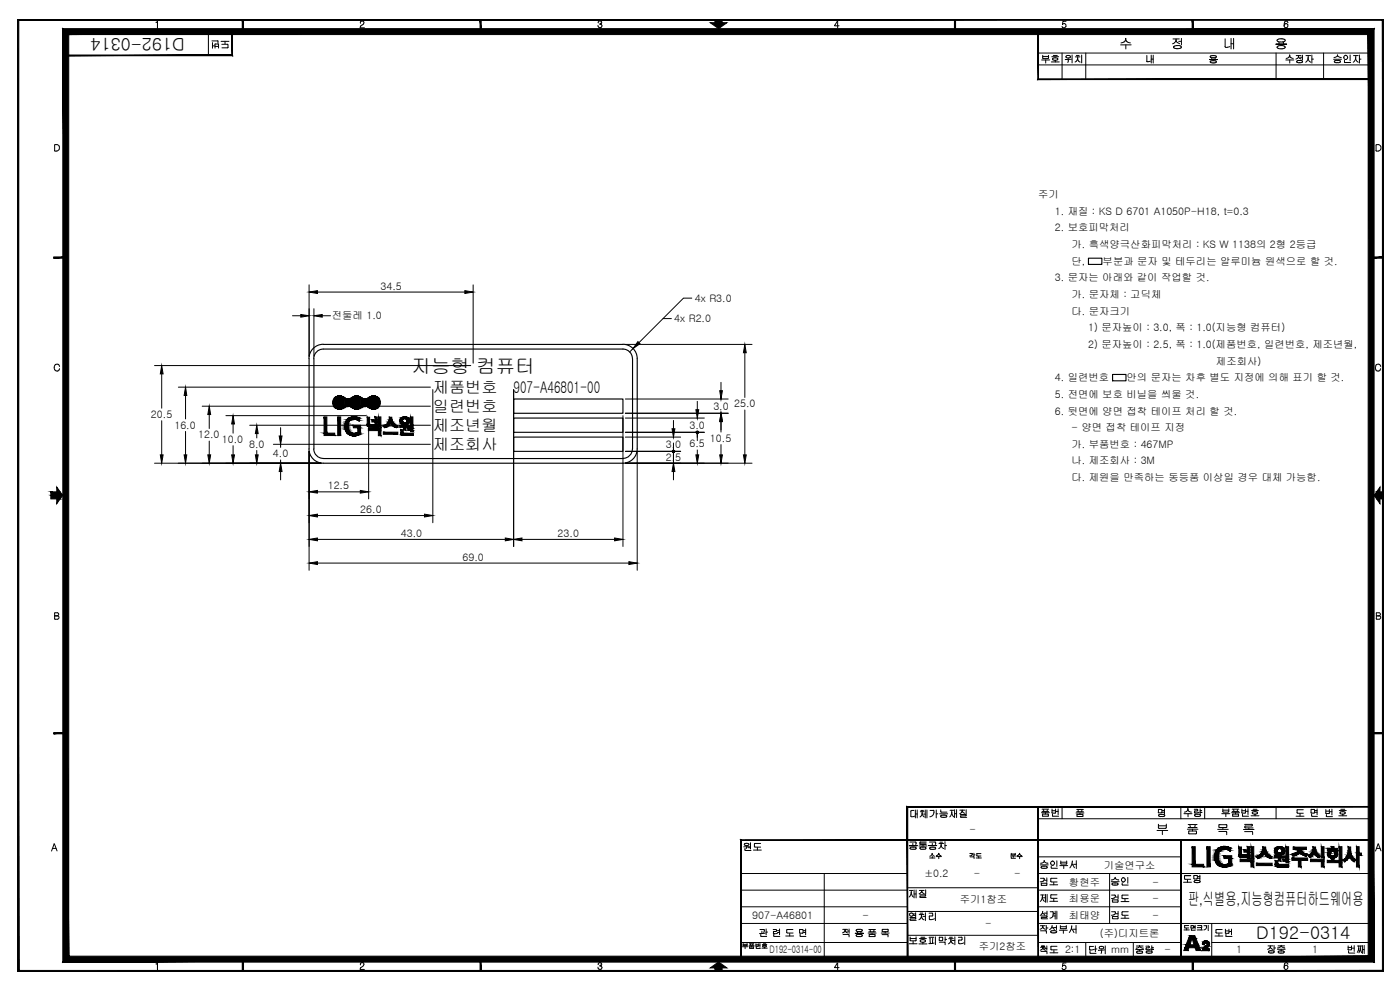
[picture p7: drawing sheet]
<svg xmlns="http://www.w3.org/2000/svg" width="420mm" height="297mm" viewBox="0 0 420 297" stroke-linecap="round" stroke-linejoin="round" font-family="sans-serif">
<defs><g id="words">
<text font-size="5.8" x="123.5" y="111.8">지능형 컴퓨터</text>
<g font-size="5.3">
<text x="55.4" y="11.3" transform="rotate(-180 55.4 11.3)">D192-0314</text>
<text x="356.5" y="271.5">판,식별용,지능형컴퓨터하드웨어용</text>
<text x="377" y="281.9">D192-0314</text>
</g>
<g font-size="4.9">
<text x="129.9" y="117.9">제품번호</text>
<text x="154.1" y="117.9">907-A46801-00</text>
<text x="129.9" y="123.7">일련번호</text>
<text x="129.9" y="129.4">제조년월</text>
<text x="129.9" y="135.1">제조회사</text>
</g>
<g font-size="3.1">
<text x="311.6" y="59.4">주기</text>
<text x="316.6" y="64.4">1. 재질 : KS D 6701 A1050P-H18, t=0.3</text>
<text x="316.6" y="69.4">2. 보호피막처리</text>
<text x="321.6" y="74.4">가. 흑색양극산화피막처리 : KS W 1138의 2형 2등급</text>
<text x="321.6" y="79.4">단,</text>
<text x="330.9" y="79.4">부분과 문자 및 테두리는 알루미늄 원색으로 할 것.</text>
<text x="114.2" y="86.9">34.5</text>
<text x="316.6" y="84.4">3. 문자는 아래와 같이 작업할 것.</text>
<text x="321.6" y="89.4">가. 문자체 : 고딕체</text>
<text x="99.6" y="95.8">전둘레 1.0</text>
<text x="208.5" y="90.5">4x R3.0</text>
<text x="321.6" y="94.4">다. 문자크기</text>
<text x="202.3" y="96.6">4x R2.0</text>
<text x="326.6" y="99.4">1) 문자높이 : 3.0, 폭 : 1.0(지능형 컴퓨터)</text>
<text x="326.6" y="104.4">2) 문자높이 : 2.5, 폭 : 1.0(제품번호, 일련번호, 제조년월,</text>
<text x="364.9" y="109.4">제조회사)</text>
<text x="316.6" y="119.4">5. 전면에 보호 비닐을 씌울 것.</text>
<text x="316.6" y="114.4">4. 일련번호</text>
<text x="338.1" y="114.4">안의 문자는 차후 별도 지정에 의해 표기 할 것.</text>
<text x="45.3" y="125.5">20.5</text>
<text x="214.1" y="123">3.0</text>
<text x="220.3" y="122.3">25.0</text>
<text x="316.6" y="124.4">6. 뒷면에 양면 접착 테이프 처리 할 것.</text>
<text x="52.3" y="128.7">16.0</text>
<text x="59.5" y="131.5">12.0</text>
<text x="206.9" y="128.7">3.0</text>
<text x="321.6" y="129.4">- 양면 접착 테이프 지정</text>
<text x="66.6" y="133">10.0</text>
<text x="74.8" y="134.4">8.0</text>
<text x="81.9" y="137.2">4.0</text>
<text x="199.8" y="134.4">3.0</text>
<text x="206.9" y="134.2">6.5</text>
<text x="213.1" y="132.6">10.5</text>
<text x="321.6" y="134.4">가. 부품번호 : 467MP</text>
<text x="199.8" y="138.3">2.5</text>
<text x="321.6" y="139.4">나. 제조회사 : 3M</text>
<text x="98.4" y="146.8">12.5</text>
<text x="321.6" y="144.4">다. 제원을 만족하는 동등품 이상일 경우 대체 가능함.</text>
<text x="108.1" y="153.9">26.0</text>
<text x="120.3" y="161">43.0</text>
<text x="167.4" y="161.1">23.0</text>
<text x="138.8" y="168.2">69.0</text>
<text x="291" y="250">-</text>
<text x="277.5" y="263.2">±0.2</text>
<text x="292.2" y="263.2">-</text>
<text x="304.3" y="263.2">-</text>
<text x="331.3" y="260.7">기술연구소</text>
<text x="320.8" y="265.7">황현주</text>
<text x="345.9" y="265.7">-</text>
<text x="225.7" y="275.7">907-A46801</text>
<text x="258.9" y="275.7">-</text>
<text x="288.1" y="271.1">주기1참조</text>
<text x="320.8" y="270.7">최용운</text>
<text x="320.8" y="275.7">최태양</text>
<text x="345.9" y="270.7">-</text>
<text x="345.9" y="275.7">-</text>
<text x="295.6" y="278.2">-</text>
<text x="330.1" y="281.1">(주)디지트론</text>
<text x="230.9" y="286">D192-0314-00</text>
<text x="293.8" y="284.9">주기2참조</text>
<text x="319.6" y="286">2:1</text>
<text x="333.5" y="286">mm</text>
<text x="349.5" y="286">-</text>
<text x="371" y="286">1</text>
<text x="393.8" y="286">1</text>
</g>
</g></defs>
<path d="M326.7 77.5h4v1.8h-4zM94.2 107.6a2.86 2.86 0 0 1 2.8-2.9h89.9a2.92 2.92 0 0 1 2.9 2.9v27.1a2.86 2.86 0 0 1-2.9 2.8M94.2 107.6v27.1M94.3 104.3a4 4 0 0 1 2.7-1h89.9a4.3 4.3 0 0 1 4.3 4.3v27.1a4.3 4.3 0 0 1-4.2 4.3h-90a4.3 4.3 0 0 1-4.3-4.3v-27.1a4.3 4.3 0 0 1 1.6-3.3zM154.1 119.7h32.9v4.3h-32.9zM333.9 112.4h4v1.9h-4zM94.2 134.7a2.86 2.86 0 0 0 2.8 2.8M97 137.6h90M154.1 131.1h32.9v4.3h-32.9zM154.1 125.4h32.9v4.3h-32.9z" fill="none" stroke="#000" stroke-width=".34"/>
<g fill="none" stroke="#000" stroke-width=".3">
<path d="M47.3 6.4l-.5 .3M47.3 6.3v2.1v-2.1M62.5 9.5v7.1M63.6 12.3h1.7M63.8 13.8h.6M63.8 12.8v1.7M64.5 13.9h1.1M64.6 13.2l-.1 1.2M64.7 13.2h.8M65.3 12.2l.1 .1M65.4 12.4v.5M65.4 13.2l.2 .1"/>
<path d="M65.6 13.3v1.1M66.4 12.4h2.3M66.6 13.3h1.7M67.5 12.4v.7M68.2 13.3l.2 .1M68.4 13.5v.7M68.4 14.2l-1.8 .2M108.1 8v.3h1.3M108.2 6.8v.2M108.4 6.3a.58 .58 0 0 1 .8 .6M108.4 6.4l-.3 .4M108.7 7.5l-.5 .5"/>
<path d="M109.1 7.2l-.4 .3M109.2 6.9l-.2 .3M179.5 7.6a.59 .59 0 0 0 .5 .7 .59 .59 0 0 0 .6-.5M179.5 6.9a.49 .49 0 0 1 .4-.7 .49 .49 0 0 1 .6 .4 .49 .49 0 0 1-.4 .6M179.9 7.2h.3M180.2 7.2h.1M180.3 7.2l.3 .6M250.5 7.6l1.3 .1M251.3 6.4l-.8 1.2M251.3 6.4h.1M251.4 6.4v2M311.6 15.9h99.9"/>
<path d="M311.6 19.5h99.9M312.6 18h2.4M312.9 16.6v.8M312.9 16.9h1.8M313.8 18v.9M314.7 16.6l-.1 .9-1.7-.1M315.5 18.6h2.4M315.7 17h2M316.1 16.6h1.2M316.6 17.4h-.2a.37 .37 0 0 0-.5 .3 .37 .37 0 0 0 .5 .4h.2M316.6 17.4a.62 .62 0 0 1 .8 .5l-.8 .2M316.7 18.1v.5"/>
<path d="M318.7 15.9v7.8M318.7 7.9l.6 .5M318.9 7.2v.1a.63 .63 0 0 1 1 .2 .63 .63 0 0 1-.6 .8M319.9 6.4h-.9l-.1 .9M320.6 18.2l-.1 .5M320.6 17.8v.5M321.2 17.2l-.4 .2a.53 .53 0 0 1-.7 0 .53 .53 0 0 1 0-.8 .53 .53 0 0 1 .7 .1l.4 .2v.4M321.5 17.8l-1.8 .1M321.7 16.5v2.4M322.7 17.1h1.4M323 16.6h.9M323 18.3l-.4 .3"/>
<path d="M323.4 17.1v.4M323.7 18.4l.5 .2M323.8 18.3l-.4-.8-.4 .8M324.6 16.5v2.4M325.9 15.9v7.8M336.3 13.5h3.2M337.7 12.2l.1-.5 .2 .5M337.7 12.3l-1.3 .6M337.8 11.7v-.2v.2M337.9 13.5v1.2M338 12.3l.3 .3M338.3 12.6l.9 .3"/>
<path d="M344.2 16.6l-.1 1.8 .2 .1M344.6 18.5h-.3M345.2 18.4l-.6 .1M345.5 17.7h.6M345.5 16.6v2.3M346.1 16.6v2.3M352 11.7h1.9M352.2 14.1l.1 .3M352.3 13.9l-.1 .2M352.3 14.3l.8 .3M352.9 12l.2 .4M352.9 11.7v.3"/>
<path d="M352.9 12a1.42 1.42 0 0 1-1 1.1M353 12.4l.4 .4M353.1 13.7h.5M353.1 13.7l-.8 .2M353.4 12.8l.6 .3M353.6 14.6h-.5M353.7 13.6l.5 .1M353.8 12.4h.7M354.2 13.8l.4 .3M354.4 14.3l-.7 .3M354.6 14.1l-.2 .3M354.6 11.5v2"/>
<path d="M363 17.9h2.4h-2.4M363.5 18.3a.28 .28 0 0 0-.3 .2 .28 .28 0 0 0 .3 .3l.9 .1M363.5 17.3h.9M363.7 17.4v.5M364.4 16.7l.4 .1a.27 .27 0 0 1 .3 .2 .27 .27 0 0 1-.3 .3M364.4 18.2l.4 .1M364.4 16.7h-.4a.48 .48 0 0 0-.5 0 .48 .48 0 0 0-.2 .5l.2 .1M364.4 18.2l-.9 .1M364.7 17.4v.5M364.8 17.3h-.4M364.8 18.3a.28 .28 0 0 1 .3 .2 .28 .28 0 0 1-.3 .3l-.4 .1M367.6 13.9l.5 .3 1-.2"/>
<path d="M367.7 11.6v2.4M369.5 13.1h.7M369.5 11.5v3.2M370.2 11.5v3.2M382.9 13.3h3.2h-3.2M383 15.9v7.8M383.4 11.9l-.1 .3 .3 .3M383.4 11.9l1.1-.3 1.1 .3M383.6 12.5l.6 .1M383.6 14.5h1.8M383.6 14.5a.4 .4 0 0 1-.3-.5 .4 .4 0 0 1 .5-.3h1.2a.44 .44 0 0 1 .6 .2 .44 .44 0 0 1-.3 .6M383.9 12.7v.6"/>
<path d="M384.2 12.6h.7M385.2 12.6v.7M385.4 12.5l-.6 .1M385.4 7.8l.2 .4a.54 .54 0 0 0 .8-.2M385.4 7.4v.3M385.6 11.9l.1 .3-.4 .3M385.7 7.2l-.2 .2M385.9 18h2.4M386.1 7.1h-.4M386.1 7.1l.4 .3-.1 .6M386.5 6.7a.56 .56 0 0 0-.8-.3 .56 .56 0 0 0-.3 .7v.7M386.5 6.7v.1"/>
<path d="M386.6 17.3l-.6 .2M386.7 17.3l.3-.7a1.02 1.02 0 0 0 1.1 .9M387.1 16.6h.1M387.1 18v.9M389 16.7h1.5M389.3 17.5l-.4 .2M389.6 17.2l.1-.3 .2 .5 .6 .3M389.7 17.2l-.3 .3M389.7 16.7v.2M389.8 18.1a.42 .42 0 0 0-.5 .1 .42 .42 0 0 0-.1 .5l.6 .1M389.8 18.2h.8M390.2 18.8h-.4"/>
<path d="M390.3 17.2h.6M390.6 18.8h-.4M390.6 18.2a.26 .26 0 0 1 .3 .3 .26 .26 0 0 1-.3 .2M390.9 16.6v1.4M391.9 16.7h1.4M392.6 16.7v.7M393.4 18.7a1.38 1.38 0 0 1-.8-1.4l-.2 .8-.5 .6M393.7 17.7h.5M393.7 16.5v2.4M397.2 15.9v7.8M400.2 17.8h2.4M400.5 18.6l-.1-.1a1.61 1.61 0 0 1 1.9 0l-.1 .1"/>
<path d="M400.6 18.6l.5 .2M401.1 18.8h.5M401.4 16.8h.1M401.4 16.7l-1 .6M401.4 16.5v.3M401.4 16.7l1 .5M402.2 18.6l-.6 .2M402.4 17.3h.1M403.3 17.3a.57 .57 0 0 0 .6 .6 .57 .57 0 0 0 .5-.6M403.3 17.2v.1M403.5 18.1l.1 .7h1.8M403.7 16.6l-.4 .6"/>
<path d="M403.7 16.6h.3M404 16.6l.4 .6M404.5 17.2v.1M405.2 16.5v1.7M406.2 16.7h1.4M406.9 16.7v.7M407.6 18.7a1.38 1.38 0 0 1-.8-1.4l-.1 .8-.6 .6M408 17.7h.4M408 16.5v2.4M16.4 43.6v1.6M17.1 43.4a.97 .97 0 0 1 .7 1.3 .97 .97 0 0 1-1.4 .4M17.1 43.4l-.7 .1"/>
<path d="M413 43.6l-.1 1.5 .2 .2M413.1 43.4l-.1 .1M413.1 43.4a1.02 1.02 0 0 1 1.4 1 1.02 1.02 0 0 1-1.4 .9M87.8 94.7h2.5M92.8 85.5v21.4M94.2 92.6v14.3M95.3 87.6h44.2M96.7 94.7h2.5M142 85.5v23.5M199 95.6h2.5M207.6 89.5h-2.5l-16.1 16.1M16.4 109.7l-.1 .6 .1 .7"/>
<path d="M17.6 109.4l.3 .5M17.6 109.4l-.7-.1-.5 .3M17.9 110.6a.76 .76 0 0 1-.6 .7 .76 .76 0 0 1-.9-.4M46.4 109.7h94.9M48.5 112.2v10.3M53.5 116.2h75.7M55.7 118.7v7M129.9 116.9v39.9M154.1 116.9v47.1M187.7 119.7h30.8M187.7 103.3h38M216.4 114.7v2.5"/>
<path d="M216.4 119.7v.3M223.5 105.8v13.5M412.9 111a.82 .82 0 0 0 1.3 0M412.9 109.7l-.1 .6 .1 .7M414.1 109.4l-.7-.1-.5 .3M414.1 109.4l.3 .5M414.3 110.6l-.1 .4M46.4 139h49.9M48.5 126.2v10.3M55.7 129.5v7M60.7 121.9h68.5M62.8 124.4v4.2"/>
<path d="M62.8 132.3v4.2M67.8 124.7h42.1M69.9 127.2v2.8M69.9 133.7v2.8M74.9 127.6h54.3M77.1 130.1v1.3M77.1 135.2v1.3M82.1 133.3h47.1M84.2 128.3v2.5M84.2 133.3v.9M84.2 138v1M92.8 135.4v35.7"/>
<path d="M110.6 125.4v24.3M187 124.7v39.3M187.7 139h38M187.7 135.4h16.6M187.7 131.1h16.6M187.7 129.7h23.7M187.7 124h30.8M187.7 125.4h23.7M191.2 135.4v35.7M202.1 132.9v6.1M202.1 126.2v2.5M202.1 131.1v.3"/>
<path d="M202.1 135.2v2.7M209.3 120.4v2.5M209.3 125.4v.3M209.3 129.5v2.7M209.3 135v1.5M216.4 123.7v.3M216.4 126.5v3.1M216.4 133.4v3.1M223.5 123v13.5M84.2 141.5v2.5M95.3 147.6h12.8M95.3 154.7h32.1"/>
<path d="M202.1 141.5v2.5M95.3 161.8h56.4M95.3 169h93.4M156.6 161.8h27.9M16.4 185.6l.8 .2M16.4 184.8h.8zM16.4 184v1.6M16.5 183.9l-.1 .1M16.6 183.9l1 .2v.4l-.4 .2a.53 .53 0 0 1 .5 .6 .53 .53 0 0 1-.5 .5M413.1 184.8h.8zM413.1 184l-.1 1.6 .2 .2M413.2 183.9l-.2 .1"/>
<path d="M413.2 183.9l1 .2v.4l-.4 .2a.53 .53 0 0 1 .6 .6 .53 .53 0 0 1-.5 .5M413.2 185.8h.7M15.8 254.6h1M16.2 253.2h.1M16.2 253.3l-.7 2.1M16.4 253.3l.7 2M223.5 255l.2 .1M223.6 253.1a.5 .5 0 0 0 .1 .7 .5 .5 0 0 0 .7-.1l.4-.4-.2-.2M223.6 254.6v.4M223.6 253.1h.9M223.7 255.2h1.7M224.1 254l-.2 .6"/>
<path d="M224.5 254.3h.7M224.9 254l-1.7 .1M225.2 252.9v1.8v-1.8M226.1 255.1h2.4M226.6 254.2h1.7M227.3 254.3v.8M228.3 253.1h-1.8l.1 1M272.9 253.7h2.4h-2.4M273.1 252.6l1.8 .2M273.2 254.3v.4M273.2 254.7h.2M273.4 243.4l.1 1.6"/>
<path d="M273.4 254.8h.4M273.8 254.1l-.6 .2M273.8 254.2h.5M273.8 254.8h.5M274 253.1v.6M274.3 243.2h-.8l-.1 .2M274.3 254.1l.4 .1M274.5 244.9l-1 .2M274.7 254.2l.2 .1M274.7 244.2h.6M274.7 243v2.4M274.7 254.8h-.4"/>
<path d="M274.9 254.7h-.2M274.9 254.3v.4M274.9 252.8l-.1 .6M275.3 243v2.4M275.8 253.8h2.4M276.1 253h1.8M276.2 254.3l-.1 .3 .3 .1M276.2 243.5h1.1M276.3 254.8h.4M276.4 243.2h.7M276.7 254.1l-.5 .2M276.7 254.2h.5"/>
<path d="M276.7 254.8h.5M276.7 243.5v.5M276.7 244l.2 .6 .5 .5M276.7 244l-.1 .6-.5 .5M277 253.4v.4M277.2 244.3h.5M277.2 254.1l.4 .1M277.6 254.8h-.4M277.6 254.2l.2 .1M277.7 243v2.4M277.8 254.3l-.2 .4M278 252.6l-1.9 .2 .1 .6h1.8"/>
<path d="M278.2 243v2.4M278.7 253.7h2.4h-2.4M278.9 252.6l1.9 .2M279 257.4h1.6M279 256.9l.6-.3 .2-.5 .2 .5 .5 .3M279.1 243.2h1M279.2 254.2h1.4M279.3 254.2a.31 .31 0 0 0-.3 .4 .31 .31 0 0 0 .4 .2h1.2M279.8 253.1v.6M279.8 257v.4M280.1 243.1l.2 .2M280.3 243.8l-.3 .7-.9 .6"/>
<path d="M280.3 243.3v.5M280.6 254.2l.1 .1M280.7 254.3v.4M280.7 254.7l-.1 .1M280.8 252.8l-.1 .6M280.9 257h1.6M281 244.2h.4M281 243v2.4M281.4 256.5l.3-.4 .3 .4M281.5 256.6l-.5 .1M281.7 256.1h.1M281.7 257v.6"/>
<path d="M281.8 253.1h1.4M281.9 256.6l.5 .1M282 244.2h2.4M282.1 252.7h.7M282.3 243.5l.2 .2h1.7M282.3 243v.5M282.4 253.5l-.2 .7-.5 .4M282.5 253.1v.5M282.5 253.5a1.04 1.04 0 0 0 .8 1.1M282.6 244.6a.28 .28 0 0 0-.3 .3 .28 .28 0 0 0 .3 .3h.4M283 245.2h.5M283.5 244.6h-.9"/>
<path d="M283.5 244.6h.4M283.6 253.7h.5M283.6 252.5v2.4M283.9 244.6a.31 .31 0 0 1 .2 .4 .31 .31 0 0 1-.4 .2h-.2M285.1 243.1h1.1M285.6 243.1v.7M285.6 243.8l.2 .7 .5 .6M285.6 243.8l-.1 .7-.5 .6M286.5 244.1h.6M286.5 243v2.3M287.1 243v2.3M288.1 243.1h1.4"/>
<path d="M288.2 244.4l1.6-.1 .2 .3-.2 .2M288.3 245.1l.1 .1M288.3 244.9v.2M288.4 244.8l-.1 .1M288.4 245.2h1.7M288.7 243.5l-.7 .6M288.7 243.5l.1-.2 .1 .3M288.8 243.1v.2M288.9 243.7l.7 .3M289.8 244.8h-1.4M290 243v1.2M291.1 256.1l.7 .1"/>
<path d="M291.1 257.1h1.1M291.8 256.2l-.3 .5-.5 .1M292.2 257l.1 .1M292.3 256v.9M292.3 256.5h.3M292.3 257.2v.4M293 257.4h1.5M293.1 256.7l.1 .1M293.2 256.2v.5M293.2 256.1l-.1 .1M293.3 256.1h1.1M293.3 256.8h1.1"/>
<path d="M293.7 256.9v.5M303.3 256.8h1.6M303.5 257.1l.1 .4M303.5 256l.1 .5M303.5 256.2h1.2M303.6 257.5h1.2M304.1 256.8v.5M304.6 256.4l-1 .1M304.7 256v.4M305.2 257h1.6M305.7 256.5l.3-.4 .2 .4M305.7 256.6l-.4 .1"/>
<path d="M306 256.1h.1M306 257v.6M306.2 256.6l.4 .1M311.6 257.1h42.8M311.6 245.7h99.9M312.2 259.5h2.4M312.6 243.8h2.3M312.7 259.9l-.2 .1M312.7 242.8h2M312.7 243.5h2M312.9 244.4l.1 .5h1.5l.1-.5M313 244.2l-.2 .1"/>
<path d="M313 244.3h1.5M313.1 259.8l-.4 .1M313.1 259.9h.5M313.2 242.9l.1 .6M313.4 258.5h.1M313.4 258.5l-1.1 .5M313.4 258.2v.3M313.4 258.5l1 .5M313.6 259.8l.4 .1M313.7 243.8v.5M314 259.9l.3 .2-.1 .3M314.3 242.9l-.1 .6"/>
<path d="M314.4 259h.1M314.5 244.3l.1 .1M315.3 259l.4 .6M315.4 259h.1M315.5 259.8v.6M315.7 242.7v1.2l1 .1M315.7 243.2h1.1M315.7 258.4l-.4 .6M315.8 259.6h.1M315.9 244.3v.6h1.8M315.9 258.4l.4 .1 .2 .5M315.9 258.4h-.1"/>
<path d="M316.5 259l-.2 .5-.4 .1M316.5 259h.1M316.8 242.7l-.2 1.3M316.9 243.5h.7M317.2 258.3v1.7M317.6 242.7v1.7M318.1 259.7h2.3M318.4 258.7h1.7M318.4 258.3v.8M318.7 242.1v3.6M319.2 259.7v.9M320.1 258.3v.9l-1.8-.1"/>
<path d="M321.7 259.2l.7 1.2M321.8 258.5l-.1 .8-.6 1.1M321.8 258.3v.2M322.2 259.3h.8M322.9 243.9h2.4M323 258.2v2.4M323.1 243.5h2M323.1 242.9h2M323.3 244.3v.7h1.6l.1-.2M323.4 244.3h1.5M323.5 243l.2 .5M324.1 243.9v.4"/>
<path d="M324.7 243l-.1 .5M324.8 244.3l.2 .1M325 244.4v.5M347.2 249.2h3.2M347.6 243.7l.9 .2M347.7 243v.8M347.7 247.8h2.3M347.8 244.5v.3M347.8 242.8l-.1 .2M347.8 244.8l.2 .1M347.8 242.9l.9 .1M348 244.4l-.2 .1"/>
<path d="M348 244.9l.4 .1M348.4 244.3l-.4 .1M348.4 244.4h.5M348.4 245h.5M348.7 243.7l-.2 .1M348.7 243v.8M348.8 243.7h.7M348.8 243.2h.7M348.8 249.2v1.2M348.9 244.3l.4 .1M349.3 244.4l.1 .1M349.3 244.9l-.4 .1"/>
<path d="M349.5 244.5v.2l-.2 .2M349.5 242.7v1.5M350 247.3l-.2 1.2h-2l-.1-1.2M354.4 242.1v3.6M355.3 244.1h2.4M356.1 243.5l-.6 .2M356.3 248.8h3.2M356.5 242.8l-.4 .6M356.5 242.8l.4 .6M356.5 242.8h.1M356.5 244.1v1M356.6 248.3h2.7"/>
<path d="M356.6 247.4h2.7M356.7 250l.2 .2M356.7 249.5l.2-.2 2.2 .2M356.8 249.5v.6M356.9 243.5l.7 .2M357 250.2h1.9M357.1 247.5l.2 .8M357.9 248.8v.5M358.4 242.8l1 .1M358.5 243.5l.1 .4M358.6 244.4v.4M358.6 244.8l1.4 .1"/>
<path d="M358.7 247.5l-.2 .8M359.1 249.5l-.2 .7M359.5 243l-.2 .3-.8 .1M359.9 243.7l-1.3 .2M360 244.3l-1.4 .2M360 244.4a.26 .26 0 0 1 .3 .2 .26 .26 0 0 1-.3 .3M360.2 243.2h.5M360.2 242.7v1.5M360.7 243.8h-.5h.5M361.5 242.1v3.6M365.4 248.8h3.2M365.8 249.5h2.2l.1 .9"/>
<path d="M365.8 247.6v.6M365.8 248.1l.2 .2M366 248.3h2M366.7 244.1h2.4M367 243.5l.1 .1M367 243.1h1.8M367 242.7v.8M367 248.3v.5M367.2 243.7h1.4M367.9 244.1v.9M368 247.4l.2 .8M368 247.4l-2.2 .1"/>
<path d="M368.1 248.1l-.1 .2M368.8 242.7l-.2 .9M369.6 243.8h2.4M369.8 242.8h2M369.8 243.5h2M370 244.2l-.1 .1 .2 .6M370 244.3h1.6M370.2 242.9l.1 .6M370.8 243.8v.5M371.4 242.9l-.1 .6M371.5 244.2l.2 .1M371.7 244.3l-.1 .6h-1.5"/>
<path d="M372.7 243.8l.1 .2M372.7 243.2h1.1M372.7 242.7v1.1M372.9 244.3l.1 .6h1.7M373.2 248.9h3.2M373.5 247.4h2.2M373.5 249.5h2.2M373.8 247.8l-.1 .6h2.4M373.8 242.7l-.1 1.2-.8 .1M373.9 243.4h.6M374.5 242.7v1.7M374.8 248.4v.5"/>
<path d="M375.5 244.8h2.3M375.6 243.2h2.1M375.7 247.3l.1 .3-.2 .2-1.8 .1M375.7 249.5l.2 .2M375.9 243.8l.6-.3a.62 .62 0 0 1 .9 .5l-.7 .3a.69 .69 0 0 1-.8-.5zM375.9 249.7v.7M376.1 242.8h1.1M376.7 244.3v.5M383 242.1v3.6M389 244.9h2.3M389.4 242.9l-.1 .9 .1 .2M389.4 244h1.7"/>
<path d="M389.4 243h1.7M390.2 244.1v.8M393.5 243v.9l.8 .1 .2-1M393.6 242.8l-.1 .2M393.6 244.3l.2 .6M393.6 242.9h.8M393.8 244.9h1.6M394.3 242.8l.2 .2M394.6 243.7h.7M394.6 243.2h.7M395.3 242.7v1.7M397.9 243.4h1.1"/>
<path d="M397.9 242.9v1.1M398 244.9l.2 .1M398.1 244.4v.5M398.2 245h1.7M399 243.9l-.2 .2-.9-.2M399 242.9v1M399.1 243.5h.6M399.7 242.8v1.7M401.8 244.8h2.4M401.9 243.2h2.1M402.2 243.8l.7-.3a.62 .62 0 0 1 .8 .5l-.6 .3a.69 .69 0 0 1-.9-.5zM402.4 242.8h1.2"/>
<path d="M403 244.3v.5M413.1 254.6h1.1M413.6 253.3l-.8 2.1M413.6 253.2h.1M413.7 253.3l.8 2M222.4 277.1h49.9M222.4 262.1h49.9M222.4 267.1h49.9M222.4 272.1h49.9M228.1 278.9h1.1M228.7 279.4v.7M229.2 278.9l.2 .4-.2 .5"/>
<path d="M229.7 280l-1.4 .1M229.9 279.7h.4M229.9 278.7v1.8M232 278.9h.9l.2 .4-.2 .1M232.1 280l.1 .2M232.1 279.6v.4M232.3 279.4l-.2 .2M232.3 279.5h.6M233.3 279.2h.6M233.3 279.8h.6M233.4 280l-.9 .2M233.9 278.7v1.8"/>
<path d="M236.3 280h1.7M238 278.9h-1.8l.1 1M240 279l.1 1M240.1 278.8l-.1 .2M240.1 278.9h.8M240.8 278.9l.2 .2-.1 .9h-.8M241.1 279.2h.7M241.1 279.8h.7M241.8 278.7v1.8M247.4 262.1v25.7M252.9 278.8h1.5M253.3 279.7l-.5 .2"/>
<path d="M253.6 279.4l-.3 .3M253.6 279.1l-.1 .3M253.6 278.8l.1 .6M253.7 279.4l.3 .3M253.9 279.7l.5 .2M254.2 279.4h.6M254.8 278.7v1.3M257 279v.2l.2 .2M257.2 279.4l.4 .1M257.4 279.6v.4M257.6 278.8l-.6 .2M257.6 278.9h.5"/>
<path d="M257.6 279.5h.5M258.1 278.8l.4 .1M258.4 279.5v.5M258.5 279.4l-.4 .1M258.5 278.9l.2 .1M258.7 279l.1 .2-.3 .2M260.5 280h2.4M260.7 278.9h2M260.7 279.6h2M261.1 279l.2 .6M261.7 280v.4M262.3 279l-.1 .6"/>
<path d="M264.5 280h2.3M264.7 279.4l.2 .1M264.9 279.5h1.5M265.7 279.5v.5M266.4 278.8l.1 .2M266.4 278.8l-1.6 .1v.5M266.5 279.4l-.1 .1M266.5 279v.4M272.3 273.5h39.3M272.3 266.4h39.3M272.9 267.2h1.1M273.1 275.3l1.7 .1-.1 .3h-1.5"/>
<path d="M273.1 274.1a.56 .56 0 0 1 .8-.1 .56 .56 0 0 1 0 .8 .56 .56 0 0 1-.8 0M273.1 274.1l-.1 .3 .1 .3M273.1 275.8l.1 .3h1.8M273.2 275.7l-.1 .1M273.4 267.8l-.1 .8-.5 .6M273.5 267.8l.1 .7 .5 .6M273.5 267.2v.6M274.2 274.2h.6M274.2 274.7h.6M274.3 268.2h.6M274.3 267v2.4M274.8 273.9v1.2"/>
<path d="M274.9 267v2.4M275.9 274.4h1.4M275.9 267.2h1.4M276 268.5l1.8 .1M276.1 274h.9M276.2 275.7l-.4 .3M276.5 274.8l-.3 .9M276.5 274.8l.4 .9M276.5 274.4v.4M276.6 267.2v.2M276.7 267.8l.7 .3M276.8 267.7l-.2-.3-.8 .8"/>
<path d="M276.9 275.7l.4 .3M277 275h.7M277.6 268.9h-1.4l-.1 .3 1.8 .1M277.7 273.9v2.3M277.8 268.5v.2M277.8 268.7l-.2 .2M277.8 267v1.2M278.8 274h1M279.7 274l.2 .1M279.9 274.2v.6l-1 .1v.9l.3 .1M280.4 275.7l-1.3 .2M280.7 273.9v2.3"/>
<path d="M311.6 277.1h99.9M311.6 262.1h99.9M311.6 267.1h42.8M311.6 272.1h42.8M312.2 277.7h1.5M312.3 279.3l1.7 .1M312.3 263.5l1 .1 .1 .3-.2 .4M312.3 268.5h1.1M312.4 274.8l1.8 .2M312.5 275.5l.2 .1M312.5 260v.4M312.5 260.4l.6 .2"/>
<path d="M312.6 265.6h1.4M312.7 275.7h1.7M312.9 273.9l.1 .1M312.9 268.5v.7M312.9 273.5l-.2 .7-.5 .5M312.9 274l.7 .6M312.9 278l-.2 .5-.6 .3M312.9 278l.2 .4 .6 .4M312.9 273.4v.1M312.9 277.7v.3M313.1 260.5h.5M313.2 269.4h.5"/>
<path d="M313.2 264.3l-1 .3M313.3 274h.9M313.4 270.5l-.4-.6-.2-.8-.1 .8-.5 .6M313.5 264.1h.7M313.7 268.4v2.3M314 278.4h.5M314 277.7v1.3M314 279.4v.6M314.2 265.5l-.2 .1M314.2 265.5l-.1-.5h-1.5v.6M314.2 263.4v1.3M314.2 260.4l-.6 .2"/>
<path d="M314.2 274.9l-.1 .4h-1.5l-.1 .2M314.2 273.4v1.2M314.3 268.4v2.3M315.1 270.4h2.3M315.1 265.5h2.3M315.2 273.6h.8l.1 .8M315.4 264.4l.1 .2M315.4 263.7v.8M315.5 260.4l1.8 .1M315.5 278.4l-.5 .5M315.6 269.5h1.7M315.6 264.6h1.7"/>
<path d="M315.6 279.3a.31 .31 0 0 0-.3 .4 .31 .31 0 0 0 .5 .2h.4M315.7 278.3h.1M315.7 277.8l-.1 .6M315.8 278.3l.6 .6M315.8 277.7v.1M315.9 275l-.8 .5M316 274.8h.7M316.1 274.4l-.2 .6M316.1 274.1h.6M316.2 278.3h.8M316.2 279.2l-.6 .1M316.2 279.2l.7 .1"/>
<path d="M316.2 264.8v.7M316.2 269.7v.7M316.7 273.4v2.4M316.9 279.3l.1 .1M316.9 279.8l-.7 .1M317 279.8h-.1M317 279.4v.4M317 277.7v1.2M317.2 273.4v2.4M317.2 268.5h-1.8l.1 1M317.2 263.5l-1.8 .2M317.9 279.1h2.4"/>
<path d="M318.2 277.7l.1 .9h1.6M318.2 278h1.8M319.1 279.1v.9M320 278.5l-.1 .1M320 277.7v.8M321.5 278.6l.8 1.2M321.6 278.3l-.7 1.5M321.6 277.9v.4M321.7 277.7v.3M322 278.8h.9M322.9 277.7v2.3M333 262.1v15"/>
<path d="M333.5 264.5h2.4M333.6 268.6l1.1 .1M333.6 273.6l1.1 .1M333.8 265.4l.6 .2M333.9 275.5l1.5 .2M333.9 270.1l.1 .5M333.9 275.1v.4M334 265l-.2 .4M334 270.7h1.4M334.3 269.5l-.8 .1M334.3 274.5l-.8 .1M334.4 264.9l-.4 .1"/>
<path d="M334.4 264.9h.5M334.4 265.5h.5M334.5 269.3l-.2 .2M334.7 263.5l-1.1 .5M334.7 263.5h.1M334.7 263.3l.2 .4 .9 .3M334.7 273.9l-.4 .6M334.7 268.6l-.1 .7M334.7 273.6v.3M334.9 269.2h.6M334.9 274.2h.6M334.9 264.9l.4 .1"/>
<path d="M335.3 265l.2 .2v.2M335.4 270l.1 .1-.1 .6M335.4 275l.1 .1-.1 .6M335.4 270l-1.6 .1M335.4 275l-1.6 .1M335.4 265.4l-.5 .2M335.5 268.4v1.3M335.5 273.4v1.3M336.4 270.5h2.4M336.4 275.5h2.4M336.6 264a.57 .57 0 0 0 .5 .6 .57 .57 0 0 0 .6-.6M336.6 264a.57 .57 0 0 1 .5-.6 .57 .57 0 0 1 .6 .6"/>
<path d="M336.6 264h.1M336.7 268.7l.2 .9M336.8 265.4l1.8 .2M336.8 264.9v.5M336.9 269.6h1.7M337.6 269.8v.7M337.6 274.8v.7M337.7 264h.1M338.5 263.3v1.7M338.6 268.6l-1.9 .1M338.6 273.6l-1.9 .1 .1 .9h1.8M355.2 264.7h2.4"/>
<path d="M355.3 279h1.6M355.5 277.8l.1 .6h1.2M355.6 277.7l-.1 .1M355.6 277.7h1.2M356.1 278.6v.4M356.4 263.9v.8M357.3 262.7l-1.8 .1v.9l1.8 .1M357.4 278.4l.1 .1M357.5 279l1.2 .1M357.5 277.7l-.1 .7M357.6 277.7l.5 .1M357.6 278.7v.3"/>
<path d="M358.1 278.4l-.5 .1M358.2 277.8v.6M358.2 278h.5M358.2 278.3h.5M358.4 262.7l-.1 .9 .1 .1M358.5 262.7h.7M358.7 277.6v1.2M359.2 262.7l.1 .1-.1 .9h-.7M359.2 264.2h.2a.47 .47 0 0 1 .5 0 .47 .47 0 0 1 .2 .5l-.9 .1a.46 .46 0 0 1-.6 0 .46 .46 0 0 1-.1-.5l.6-.1M359.2 264.1h-.1M359.3 279h1.6M359.4 263h.7"/>
<path d="M359.4 263.5h.7M359.4 277.7h1.2M360.1 262.6v1.4M360.5 278.3h-1.1M360.5 277.7l.1 .1M360.6 278.3l-.1 .7M360.7 277.8v.5M361.3 277.7h.7M361.9 277.7l.2 .5M362.1 278.2a.87 .87 0 0 1-.8 .8M362.6 277.6v1.6M363.7 277.1v10.7"/>
<path d="M366.8 278.9l-1.9 .1 .1 .9 1.8 .1M367.7 279.9l.2 .1M367.8 279.3h1M367.8 278.8v1.1M368.8 278.8v1.2h-.9M368.9 279.5h.7M369.6 278.8v1.7M47.3 288.9l-.5 .3M47.3 288.8v2.2v-2.2M108.1 290.9h1.3M108.1 290.5v.3M108.2 289.3v.2"/>
<path d="M108.3 289l-.2 .3M108.8 288.9l.4 .5M108.9 288.8l-.6 .2M109.1 289.8l-.9 .7M109.2 289.4l-.2 .3M179.5 289.3a.51 .51 0 0 1 .4-.5 .51 .51 0 0 1 .6 .4 .51 .51 0 0 1-.4 .6M179.5 289.3v.1M179.9 289.8h.3M180.2 289.8h.1M180.3 289.8a.58 .58 0 0 1 .3 .7 .58 .58 0 0 1-.7 .4 .58 .58 0 0 1-.4-.7M222.4 282.8h49.9M222.8 284.1h1.6"/>
<path d="M223 283.3h1.2M223 283.1v.5M223.6 284.1v.5M224.2 283.1v.6l-1.2-.1M224.8 283.8h1.6M224.9 283.6h1.3M224.9 283.2h1.3M225 284.2v.3M225 284.5h.1M225 284.1l-.1 .1M225.1 284.1l1 .1M225.2 283.2l.1 .4"/>
<path d="M225.6 283.8v.3M225.9 283.2v.4M226.2 284.4l-1.1 .2M226.2 284.2v.3M226.9 283.5h.7M226.9 283.1v.7M227 284.1v.4M227 284.5h.1M227 284.6h1.2M227.6 283.1l-.1 .8-.7-.1M227.6 283.6h.5M227.9 280.1h.4"/>
<path d="M228.1 283.1v1.1M228.3 280.4l.1 .6h1.7M228.7 284.5h1.6M228.8 283.4h1.3M229 283.7l-.1 .3 .5 .1M229 283.7h.9M229.1 283.2h.7M229.4 284.2h.1M229.5 284.2v.3M229.9 283.7l.1 .3-.5 .1M232.2 280.3l.2 .7M232.3 280.2h.2"/>
<path d="M232.4 281h1.6M235.8 280.8h2.4M237 280.1v.7M240.1 280.3l.1 .7h1.7M250.5 290.2l1.3 .1M251.4 289.1v1.9M251.4 289l-.9 1.2M253 280.4h1.7l.1 .7M256.7 280h2.4h-2.4M257 280.5a.42 .42 0 0 0 .1 .5 .42 .42 0 0 0 .5 0M257.2 280.4l-.2 .1M257.6 280.3l-.4 .1"/>
<path d="M257.6 280.4h.5M257.6 281h.5M258.1 280.3l.4 .1M258.5 281h-.4M258.5 280.4l.2 .1M258.7 280.5l.1 .3-.3 .1M260.8 280.9l.2 .1M260.9 280.5v.4M261 280.3l-.2 .2M261 280.4l1.6 .1M262.6 280.8l-.1 .2h-1.5M262.6 280.5v.4"/>
<path d="M264.7 280.4h1.7l.1 .1M266.5 280.6v.5M272.3 280.6h39.3M272.9 283.2h2.3M273.1 281.6h1.8M273.1 281.1v1.1M273.1 282.1l.2 .1M273.3 282.3h1.5M274 282.4v.8M274.9 282.1l-.1 .2M274.9 281.1v1.1M275.8 283.2h2.4"/>
<path d="M275.9 281.6h2.1M276.3 282.1h1.3M276.3 282.1l-.1 .4 .7 .2M276.4 281.2h1.2M276.9 282.7h.2M277 282.7v.5M277.6 282.1l.1 .4-.6 .2M278.8 281.2h1.5M279.1 281.5l.1 1.6M279.9 281.5l-.1 1.6M280.3 283l-1.6 .1M280.7 281.1v2.3"/>
<path d="M281.9 281.3h1v.8M281.9 281.3l.1 .9M281.9 282.7l1.7 .1M282 282.2h.8M282.9 282.1l-.2 .1M283.6 281.1v1.3M283.6 282.8v.7M283.6 281.9h.5M284.7 281.6h1.4M285 281.2h.8M285.4 281.6v.5M285.4 282l-.2 .7-.6 .5"/>
<path d="M285.4 282l.3 .9M285.7 282.9l.4 .3M285.8 282.2h.8M286.6 281.1v2.4M287.6 281.2h1l.1 .7-1 .3M287.7 282.2v.7a1.05 1.05 0 0 0 1.5 0M289.5 281.1v2.3M311.6 282.8h42.8M312.3 284.2h1.4M312.4 285.5h1.6M312.6 283.9h.9h-.9M312.6 284.9l-.4 .2"/>
<path d="M313 284.3l-.4 .6M313 284.3l.1 .3M313 284.2v.1M313 284.6l.8 .5M313.5 284.6h.7M314 285.4l.2 .2M314.2 283.8v1.3M314.2 285.6v.6M315.1 285.9h2.4M315.4 284.8l1.9 .2M315.4 284.1v.8M316.3 285.2v.7"/>
<path d="M317.2 283.9l-1.8 .2M318.9 289.8a.61 .61 0 0 1 .9 .1 .61 .61 0 0 1-.2 .9 .61 .61 0 0 1-.9-.4M318.9 289.8h.1M319.9 288.9h-.9l-.1 1M325.9 282.8v5M327.1 285.4l.2 .6M327.1 283.9l-.1 .2v.9l1.5-.2M327.2 284h1M327.3 286h1.6M328.7 284.7h.5M328.7 283.8v1.7M329.7 285.2h.1"/>
<path d="M330 284.1a.56 .56 0 0 0 .3 .6 .56 .56 0 0 0 .7 0l.2-.3-.1-.3M330.5 283.9l-.5 .2M330.5 284h.1M330.6 285.2l-.2 .9M330.6 283.9l.5 .2M331.5 285l-1.8 .1M331.7 283.8v2.4M340.1 282.8v5M340.8 284.9h2.4M341.1 283.8h1.9M341.2 285.5v.4M341.2 285.9l.2 .1"/>
<path d="M341.3 286h1.4M341.7 285.3l-.5 .2M341.8 285.4h.4M342 284h.1M342 284l-.9 .5M342 283.8v.2M342 284.9v.4M342 284l1.1 .5M342.3 285.3l.5 .2M342.8 285.5v.4M342.8 285.9l-.1 .1M343.9 283.9h.8"/>
<path d="M343.9 284.8l.5 .2M344 284.5v.3M344.1 284.4l-.2 .1M344.1 284.4h.7M344.7 283.9l.2 .1M344.9 284.2l-.1 .2M344.9 284v.2M345.1 285.3h-.3a.46 .46 0 0 0-.6 .1 .46 .46 0 0 0-.1 .5l1 .1M345.1 285.3l.6 .2M345.3 284.8l-1 .2M345.7 284.3h.5M345.7 283.8v1.4"/>
<path d="M345.7 285.9l-.6 .1M345.7 285.5v.4M346.2 284.8h-.5h.5M363.7 282.8h47.8M364.6 280.8h2.4M365.8 280.1v.7M367.9 280.9l.1 .1M367.9 280.3v.6M368.1 281h1.7M380.5 283.8h1.5M380.8 284.6l-.4 .3M381.2 284.3v-.3l.4 .6"/>
<path d="M381.2 284.3l-.3 .4M381.3 283.8v.3M381.6 284.6l.4 .3M382.1 285.3l.2 .1M382.2 285.3h-.8a.43 .43 0 0 0-.5 0 .43 .43 0 0 0-.1 .5l1.4 .1M382.3 285.8l-.2 .1M382.3 285.4v.4M382.4 284.4h.4M382.4 283.7v1.4M383.3 284.8h2.4M383.6 283.8h1.9M383.7 285.4v.5l.6 .1"/>
<path d="M383.8 285.4l-.1 .1M384.3 285.3l-.5 .1M384.3 285.3h.5M384.3 286h.5M384.5 283.9l-1 .5M384.5 283.9h.1M384.5 283.8v.1M384.5 284.8v.4M384.5 283.9l1 .5M384.8 285.3l.4 .1M385.1 285.4l.2 .1M385.2 285.9l-.4 .1"/>
<path d="M385.3 285.8l-.2 .1M385.3 285.4v.4M385.4 290.3l.2 .4a.54 .54 0 0 0 .8-.1M385.4 289.7v.7M385.4 290v.2M385.5 284.4h.1M386.1 289.6l-.6 .3M386.1 289.7l.4 .3M386.5 289.9l-.1 .6M386.5 289.2a.56 .56 0 0 0-.8-.3 .56 .56 0 0 0-.3 .7M386.5 289.3h.1M404.6 284.3h1"/>
<path d="M404.6 283.8v1.1M404.7 285.3v.5M404.7 285.8l.2 .1M404.9 286h1.7M405.6 284.8l-.1 .2-.9-.2M405.6 283.8v1.1M405.8 284.5h.6M406.4 283.7v1.8M407.4 283.8h1.3M407.7 284.5l-.4 1.3M407.7 284.7l.3 .8M407.8 283.8v1"/>
<path d="M408.3 283.8v1M408.3 284.5l-.5 1.4M408.3 284.7l.3 1.1M408.9 284.9h.5M408.9 283.7v2.4M409.4 283.7v2.4"/>
</g>
<g fill="#000" stroke="#000" stroke-width=".3">
<path d="M213.2 6.8h5l-2.5 1.8zM90.3 94.4l2.5 .3-2.5 .5zM92.8 87.6l2.5-.4v.9zM94.2 94.7l2.5-.3v.8zM139.5 87.2l2.5 .4-2.5 .5zM48.5 109.7l.5 2.5h-.9zM55.7 116.2l.4 2.5h-.8zM101.3 118.8h1.2zM101.7 118.8h.4zM103.3 119.3l.2 .1zM108.4 119.3l.2 .1zM110.8 119.2h2.6z"/>
<path d="M111.9 118.8h.4zM191.4 102.5l.7 .6-2.1 1.5zM216 117.2h.8l-.4 2.5zM223.5 103.3l.5 2.5h-.9zM48.1 136.5h.9l-.5 2.5zM55.3 136.5h.8l-.4 2.5zM62.4 136.5h.8l-.4 2.5zM62.8 121.9l.4 2.5h-.8zM69.5 136.5h.9l-.5 2.5zM69.9 124.7l.5 2.5h-.9zM76.6 136.5h.9l-.4 2.5zM77.1 127.6l.4 2.5h-.9z"/>
<path d="M83.8 130.8h.8l-.4 2.5zM101.3 122.7h1.2zM104.9 130.6h2.7zM105.8 125.1h.7zM108.4 122.1h.2zM110.6 128h2.6zM110.8 122.3h2.6zM111.5 122.7h1.2zM115.3 128.2h.5l-.4 .2zM118.2 127.9h1.1l-.2 .3zM120.7 130.6h3.3zM121.2 127.4h.6z"/>
<path d="M121.3 125.1h.3zM121.6 126.9h1.1zM121.6 125.6h1.1zM122 125.8h.8zM201.7 128.7h.8l-.4 2.4zM208.8 136.5h.9l-.4 2.5zM208.8 122.9h.9l-.4 2.5zM216 136.5h.8l-.4 2.5zM216.4 124l.4 2.5h-.8zM223.1 136.5h.9l-.5 2.5zM17 146.1l1 1.5h-1zM17 149.7h1l-1 1.4z"/>
<path d="M84.2 139l.4 2.5h-.8zM92.8 147.6l2.5-.4v.8zM92.8 154.7l2.5-.4v.8zM108.1 147.2l2.5 .4-2.5 .4zM127.4 154.3l2.5 .4-2.5 .4zM202.1 139l.4 2.5h-.8zM413.1 149.7h1.1v1.4zM414.2 146.1v1.5h-1.1zM92.8 161.8l2.5-.4v.9zM92.8 169l2.5-.5v.9zM151.7 161.4l2.4 .4-2.4 .5zM154.1 161.8l2.5-.4v.9z"/>
<path d="M184.5 161.4l2.5 .4-2.5 .5zM188.7 168.5l2.5 .5-2.5 .4zM367.1 254h.7zM372.3 257.2h2.8zM380.9 257.4l.5 .2zM380.9 257.4h.6l-.1 .2zM388 256.8h.6zM399.5 257.5h.9zM405.8 258.1l.6 .4zM405.8 258.1h.9l-.3 .4zM213.2 290.4l2.5-1.8 2.5 1.8zM360.9 283.3h.5z"/>
<path d="M361.8 282.3h.2zM362.6 284.8l.3-.1z"/>
<path d="M19.7 16.5v.2l49.9-.2zM19.7 16.7l49.9-.2 .2 .2zM69.6 9.5v7l.2 .2zM69.6 9.5h.2v7.2z"/>
<path d="M72.7 5.9l.4 3.6v-3.6zM72.7 5.9l.4 3.6h-.4z"/>
<path d="M144.1 5.9l.3 3.6v-3.6zM144.1 5.9l.3 3.6h-.3z"/>
<path d="M214.6 5.9l2.1 .9v-.9zM214.6 5.9l2.1 .9h-2.1z"/>
<path d="M286.4 5.9l.4 3.6v-3.6zM286.4 5.9l.4 3.6h-.4z"/>
<path d="M311.5 9.5l.2 14.2v-14.2zM311.5 9.5l.2 14.2-.2 .2zM311.5 23.9l100-.2h-99.8zM311.5 23.9l100-.2v.2z"/>
<path d="M357.8 5.9l.4 3.6v-3.6zM357.8 5.9l.4 3.6h-.4z"/>
<path d="M16.1 77.1v.4l3.6-.4zM16.1 77.5l3.6-.4v.4z"/>
<path d="M411.5 77.5h3.6v-.4zM411.5 77.1h3.6l-3.6 .4z"/>
<path d="M101.7 118.8h.8zM101.3 118.8h1.2zM101.3 118.8h1.2z"/>
<path d="M101.3 118.8l1.5 .2zM100.9 119l.4-.2 1.5 .2zM100.9 119h1.9zM100.9 119h1.9z"/>
<path d="M100.9 119l2.3 .2-.4-.2zM100.6 119.2l.3-.2 2.3 .2zM100.6 119.2h2.6zM100.6 119.2h2.6z"/>
<path d="M100.6 119.2l2.6 .3v-.3zM100.6 119.2l2.6 .3h-2.9z"/>
<path d="M100.3 119.5l2.9 .3v-.3zM100.3 119.5l2.9 .3h-3.1z"/>
<path d="M100.1 119.8l3.1 .4v-.4zM100.1 119.8l3.1 .4h-3.2z"/>
<path d="M103.3 119.4l.3 .1zM103.3 119.4l.3 .1z"/>
<path d="M103.3 119.5l.7 .1zM103.3 119.5l.7 .1z"/>
<path d="M103.3 119.6h.9zM103.3 119.6h.9z"/>
<path d="M103.3 119.6l1.1 .1zM103.3 119.6l1.1 .1z"/>
<path d="M106.8 118.8h.8zM106.4 118.8h1.2z"/>
<path d="M106.4 118.8l1.5 .2zM106.1 119l.3-.2 1.5 .2z"/>
<path d="M106.1 119l2.2 .2-.4-.2zM105.7 119.2l.4-.2 2.2 .2z"/>
<path d="M105.7 119.2l2.6 .2v-.2zM105.4 119.4l.3-.2 2.6 .2z"/>
<path d="M105.4 119.4l2.9 .1zM105.1 119.5h3.2z"/>
<path d="M105.1 119.5l3.2 .1zM104.7 119.6h3.6z"/>
<path d="M104.7 119.6l3.6 .1zM104.4 119.7h3.9z"/>
<path d="M103.3 119.7l5 2.2v-2.2zM103.3 119.7l5 2.2h-5z"/>
<path d="M108.4 119.4l.4 .1zM108.4 119.4l.4 .1z"/>
<path d="M108.4 119.5l.7 .1zM108.4 119.5l.7 .1z"/>
<path d="M108.4 119.6h.9zM108.4 119.6h.9z"/>
<path d="M108.4 119.6l1.1 .1zM108.4 119.6l1.1 .1z"/>
<path d="M111.9 118.8h.8zM111.5 118.8h1.2z"/>
<path d="M111.5 118.8h1.2zM111.5 118.8h1.2z"/>
<path d="M111.5 118.8l1.5 .2zM111.1 119l.4-.2 1.5 .2zM111.1 119h1.9zM111.1 119h1.9z"/>
<path d="M111.1 119l2.3 .2-.4-.2zM110.8 119.2l.3-.2 2.3 .2zM110.8 119.2h2.6z"/>
<path d="M110.8 119.2l2.8 .2-.2-.2zM110.5 119.4l.3-.2 2.8 .2z"/>
<path d="M110.5 119.4l3.2 .1zM110.3 119.5h3.4z"/>
<path d="M110.3 119.5h3.4zM110.2 119.5h3.5z"/>
<path d="M110.2 119.5l3.6 .1zM109.8 119.6h4z"/>
<path d="M109.8 119.6l4 .1zM109.5 119.7h4.3z"/>
<path d="M108.4 119.7l5.5 .1-.1-.1zM108.4 119.7l5.5 .1h-5.5z"/>
<path d="M108.4 119.8l5.6 .4-.1-.4zM108.4 119.8l5.6 .4h-5.6z"/>
<path d="M97.3 125.1l.8 4.9v-4.9zM97.3 125.1l.8 4.9h-.8z"/>
<path d="M97.3 130l3.3 .7-.2-.7zM97.3 130l3.3 .7h-3.3z"/>
<path d="M101.7 122.8h.4zM101.3 122.7l.8 .1z"/>
<path d="M101.4 125.1l.8 5.6v-5.6zM101.4 125.1l.8 5.6h-.8z"/>
<path d="M100.9 122.6l1.6 .1 .3-.1zM100.9 122.6l1.6 .1zM101.3 122.7h1.2z"/>
<path d="M100 120.2l3.2 .4v-.4zM100 120.2l3.2 .4h-3.3z"/>
<path d="M99.9 120.6l3.3 .4v-.4zM99.9 120.6l3.3 .4h-3.3z"/>
<path d="M99.9 121l3.3 .4v-.4zM99.9 121l3.3 .4h-3.2z"/>
<path d="M100 121.4l3.2 .4v-.4zM100 121.4l3.2 .4h-3.1z"/>
<path d="M100.1 121.8l3.1 .2v-.2zM100.1 121.8l3.1 .2h-2.9z"/>
<path d="M100.3 122l2.9 .3v-.3zM100.3 122l2.9 .3h-2.6zM100.6 122.3h2.6zM100.6 122.3h2.6z"/>
<path d="M100.6 122.3l2.2 .3 .4-.3zM100.6 122.3l2.2 .3h-1.9zM100.9 122.6h1.9zM100.9 122.6h1.9z"/>
<path d="M103.3 122h.3zM103.3 122l.2 .1z"/>
<path d="M103.3 122h.7zM103.3 122h.3z"/>
<path d="M104.2 130h4zM104.2 130h4z"/>
<path d="M103.3 121.9h1.1zM103.3 121.9l.7 .1z"/>
<path d="M103.5 127.8l1 .3-.1-.3zM103.5 127.8l1 .3h-1z"/>
<path d="M103.5 127.6l.9 .2 .1-.2zM103.5 127.6l.9 .2h-.9z"/>
<path d="M103.5 128.1l1 .3v-.3zM103.5 128.1l1 .3h-.9z"/>
<path d="M103.6 128.4l.9 .3v-.3zM103.6 128.4l.9 .3h-.9z"/>
<path d="M103.6 127.2l.9 .4v-.4zM103.6 127.2l.9 .4h-1z"/>
<path d="M103.6 128.7l1 .3-.1-.3zM103.6 128.7l1 .3h-.9z"/>
<path d="M103.6 126.9l1 .1zM103.6 126.9l1 .1z"/>
<path d="M103.6 127l.9 .2 .1-.2zM103.6 127l.9 .2h-.9z"/>
<path d="M103.7 129l1 .3-.1-.3zM103.7 129l1 .3h-.9z"/>
<path d="M103.7 126.6l.9 .3 .1-.3zM103.7 126.6l.9 .3h-1z"/>
<path d="M103.8 126.5h.9zM103.8 126.5l.9 .1z"/>
<path d="M103.8 129.3h1zM103.8 129.3h1z"/>
<path d="M103.8 129.3l1.2 .2-.2-.2zM103.8 129.3l1.2 .2h-1.1z"/>
<path d="M103.9 126.4l.8 .1 .2-.1zM103.9 126.4l.8 .1h-.9z"/>
<path d="M103.9 129.5l1.2 .2zM103.9 129.5l1.2 .2h-1.1z"/>
<path d="M103.9 126.2l1 .2 .1-.2zM103.9 126.2l1 .2h-1z"/>
<path d="M104 126.2h1.1zM104 126.2h1z"/>
<path d="M104 129.7h1.2zM104 129.7h1.2z"/>
<path d="M104 129.7l1.4 .2zM104 129.7l1.4 .2h-1.3z"/>
<path d="M104.2 125.9l.9 .3 .2-.3zM104.2 125.9l.9 .3h-1.1z"/>
<path d="M104.1 129.9l1.6 .1zM104.1 129.9l1.6 .1z"/>
<path d="M104.2 125.9h1.4zM104.2 125.9h1.1z"/>
<path d="M104.2 130h1.8zM104.2 130h1.8z"/>
<path d="M104.2 125.8h1.6zM104.2 125.8l1.4 .1z"/>
<path d="M104.2 130h1.9zM104.2 130h1.9z"/>
<path d="M104.3 125.8h1.9zM104.3 125.8h1.5z"/>
<path d="M105.8 125.1h1.1zM105.6 125.1h1.3z"/>
<path d="M105.6 125.1h1.5zM105.3 125.1h1.8z"/>
<path d="M105.6 130.7h1.3zM105.6 130.7h1.3zM105.6 130.7h1.3z"/>
<path d="M105.3 125.1l2.2 .2zM105 125.3h2.5z"/>
<path d="M105 125.3h2.6zM104.8 125.3h2.8z"/>
<path d="M106.4 122.7h1.2zM106.4 122.7l.8 .1z"/>
<path d="M105 130.6l1.9 .1 .7-.1zM105 130.6l1.9 .1z"/>
<path d="M104.8 125.3l3.2 .2zM104.6 125.5h3.4z"/>
<path d="M107.5 126.1l.3 .3v-.3zM107.5 126.1l.3 .3z"/>
<path d="M106.7 125.8l1.2 .1zM106.7 125.8l1.2 .1z"/>
<path d="M107.1 125.9l.7 .2 .1-.2zM107.1 125.9l.7 .2z"/>
<path d="M106.1 122.6l1.5 .1 .3-.1zM106.1 122.6l1.5 .1z"/>
<path d="M104.5 125.6l3.4 .2v-.2zM104.5 125.6l3.4 .2h-3.6z"/>
<path d="M106.2 125.8h1.7zM106.2 125.8h1.7z"/>
<path d="M104.6 125.5h3.4zM104.5 125.6h3.4z"/>
<path d="M104.6 130.3l3 .3 .4-.3zM104.6 130.3l3 .3h-2.7zM104.9 130.6h2.7z"/>
<path d="M105.9 127.6l2.3 .8v-.8zM105.9 127.6l2.3 .8h-2.1z"/>
<path d="M107.4 128.4l.8 1.4v-1.4zM107.4 128.4l.8 1.4h-.8z"/>
<path d="M107.4 129.8l.8 .1zM106.9 129.9h1.3z"/>
<path d="M106.9 129.9l1.3 .1zM106.6 130h1.6z"/>
<path d="M106.6 130h1.6zM106.1 130h2.1z"/>
<path d="M104.2 130l4 .3v-.3zM104.2 130l4 .3h-3.7z"/>
<path d="M104.5 130.3h3.7zM104.5 130.3h3.5z"/>
<path d="M104.4 121.9h3.9zM104.4 121.9h3.9z"/>
<path d="M104.7 121.9l3.6 .1zM104.7 121.9l3.6 .1z"/>
<path d="M105.1 122l3.2 .1zM105.1 122l3.2 .1z"/>
<path d="M105.4 122.1l2.9 .2v-.2zM105.4 122.1l2.9 .2h-2.6z"/>
<path d="M105.7 122.3l2.2 .3 .4-.3zM105.7 122.3l2.2 .3h-1.8z"/>
<path d="M108.4 122h.4zM108.4 122l.2 .1z"/>
<path d="M108.4 122h.7zM108.4 122h.4z"/>
<path d="M108.4 121.9h.9zM108.4 121.9l.7 .1z"/>
<path d="M108.4 121.9h1.1zM108.4 121.9h.9z"/>
<path d="M110.2 125.2l.7 2.1v-2.1zM110.2 125.2l.7 2.1h-.7zM110.2 127.3h.7zM110.2 127.3h.7z"/>
<path d="M110.2 127.3h.7zM110.2 127.3h.7zM110.2 127.3h.7zM110.2 127.3h.7z"/>
<path d="M110.2 127.3h.8zM110.2 127.3h.8zM110.2 127.3h.8zM110.2 127.3h.8z"/>
<path d="M110.2 127.3h.8zM110.2 127.3h.8zM110.2 127.3h.8zM110.2 127.3h.8z"/>
<path d="M110.2 127.3l.8 .1zM110.2 127.3l.8 .1z"/>
<path d="M110.2 127.4h.9zM110.2 127.4h.9z"/>
<path d="M111.9 122.8h.4zM111.5 122.7l.8 .1z"/>
<path d="M111.5 122.7h1.2zM111.5 122.7h1.2z"/>
<path d="M111.1 122.6l1.6 .1 .3-.1zM111.1 122.6l1.6 .1z"/>
<path d="M112.5 125.1l.7 .8v-.8zM112.5 125.1l.7 .8h-.7z"/>
<path d="M111.6 125.9l1.6 .7v-.7zM111.6 125.9l1.6 .7h-1.6z"/>
<path d="M112.5 126.6l.7 .8v-.8zM112.5 126.6l.7 .8h-.7z"/>
<path d="M110.2 127.4h3zM110.2 127.4h3z"/>
<path d="M110.2 127.4l3 .2zM110.2 127.4l3 .2z"/>
<path d="M110.2 127.6h3zM110.2 127.6h3z"/>
<path d="M110.3 127.6l2.9 .1zM110.3 127.6l2.9 .1z"/>
<path d="M110.3 127.7l2.9 .1zM110.3 127.7l2.9 .1z"/>
<path d="M110.3 127.8l2.9 .1zM110.3 127.8l2.9 .1z"/>
<path d="M110.4 127.9l2.8 .1zM110.4 127.9l2.8 .1z"/>
<path d="M110.5 128h2.7zM110.5 128h2.7zM110.6 128h2.6z"/>
<path d="M110.7 128l2.5 .1zM110.7 128l2.5 .1z"/>
<path d="M112.5 128.1l.7 .2v-.2zM112.5 128.1l.7 .2h-.7z"/>
<path d="M110.8 122.3l2.2 .3 .4-.3zM110.8 122.3l2.2 .3h-1.9zM111.1 122.6h1.9zM111.1 122.6h1.9z"/>
<path d="M110.5 122.1l2.9 .2 .2-.2zM110.5 122.1l2.9 .2h-2.6zM110.8 122.3h2.6z"/>
<path d="M110.3 122h3.4zM110.3 122l3.3 .1z"/>
<path d="M110.2 122h3.5zM110.2 122h3.5z"/>
<path d="M109.5 121.9h4.3zM109.5 121.9h4.3z"/>
<path d="M109.8 121.9h4zM109.8 121.9l3.9 .1z"/>
<path d="M108.4 121.8h5.5zM108.4 121.8l5.4 .1z"/>
<path d="M108.4 120.2l5.7 .4-.1-.4zM108.4 120.2l5.7 .4h-5.7z"/>
<path d="M108.4 121.4l5.5 .4 .1-.4zM108.4 121.4l5.5 .4h-5.5z"/>
<path d="M108.4 120.6l5.7 .4v-.4zM108.4 120.6l5.7 .4h-5.7z"/>
<path d="M108.4 121l5.6 .4 .1-.4zM108.4 121l5.6 .4h-5.6z"/>
<path d="M113.6 125.1l.7 3.2v-3.2zM113.6 125.1l.7 3.2h-.7z"/>
<path d="M110.5 128.6l3.8 .6v-.6zM110.5 128.6l3.8 .6h-3.8z"/>
<path d="M113.6 129.2l.7 1.5v-1.5zM113.6 129.2l.7 1.5h-.7z"/>
<path d="M115.2 127.9l.6 .3 .5-.3zM115.2 127.9l.6 .3h-.5z"/>
<path d="M115.1 127.8h1.3zM115.1 127.8l1.2 .1z"/>
<path d="M115.5 127.6l.9 .2 .2-.2zM115.1 127.8l.4-.2 .9 .2z"/>
<path d="M115.9 127.4l.7 .2 .2-.2zM115.5 127.6l.4-.2 .7 .2z"/>
<path d="M116 127.3h.9zM115.9 127.4h.9z"/>
<path d="M116.2 127.2h.8zM116.2 127.2l.7 .1h-.9z"/>
<path d="M116.4 126.9l.6 .3 .2-.3zM116.4 126.9l.6 .3h-.8z"/>
<path d="M116.9 125.2l.8 .8-.1-.8zM116.9 125.2l.8 .8h-.9z"/>
<path d="M116.8 126l1 .4-.1-.4zM116.8 126l1 .4h-1.2z"/>
<path d="M116.6 126.4l1.4 .4-.2-.4zM116.6 126.4l1.4 .4h-1.6z"/>
<path d="M116.4 126.8l1.6 .1zM116.4 126.8l1.6 .1z"/>
<path d="M117.2 126.9l1.1 .3-.3-.3zM117.2 126.9l1.1 .3h-.9z"/>
<path d="M118.2 127.9l.9 .3zM118.5 128.2h.6l-.1 .2z"/>
<path d="M117.4 127.2l1 .1zM117.4 127.2l1 .1z"/>
<path d="M117.4 127.3l1.1 .1zM117.4 127.3l1.1 .1z"/>
<path d="M117.6 127.4l1.3 .2zM117.6 127.4l1.3 .2h-1.1z"/>
<path d="M117.8 127.6l1.5 .2-.4-.2zM117.8 127.6l1.5 .2h-1.3z"/>
<path d="M118 127.8h1.3zM118 127.8l1.3 .1z"/>
<path d="M115 129.7l4.4 .6v-.6zM115 129.7l4.4 .6h-4.4z"/>
<path d="M120.1 126.1l.7 .1zM120 126.2h.8z"/>
<path d="M120 126.2h.8zM120 126.2h.8z"/>
<path d="M120 126.2l.8 .2zM120 126.2l.8 .2zM120 126.4h.8zM120 126.4h.8z"/>
<path d="M120 126.4h.8zM120 126.4h.8z"/>
<path d="M120.1 126h.7zM120.1 126l.7 .1z"/>
<path d="M120.1 126.4l.8 .2zM120.1 126.4l.8 .2zM120.1 126.6h.8zM120.1 126.6h.8z"/>
<path d="M120.1 125.9h.8zM120.1 125.9h.8z"/>
<path d="M120.1 125.9h.8zM120.1 125.9l.7 .1z"/>
<path d="M120.1 126.6l.9 .1zM120.1 126.6l.9 .1z"/>
<path d="M120.2 125.8h.8zM120.2 125.8l.7 .1z"/>
<path d="M120.2 126.7h.9zM120.2 126.7h.9z"/>
<path d="M120.3 128.9l.7 1v-1zM120.3 128.9l.7 1h-.7zM120.3 129.9h.7zM120.3 129.9h.7z"/>
<path d="M120.3 129.9h.7zM120.3 129.9h.7zM120.3 129.9h.7zM120.3 129.9h.7z"/>
<path d="M120.3 129.9l.7 .1zM120.3 129.9l.7 .1zM120.3 130h.7zM120.3 130h.7zM120.3 130h.7zM120.3 130h.7z"/>
<path d="M120.2 125.7h.8zM120.2 125.7l.8 .1z"/>
<path d="M120.2 125.7h.9zM120.2 125.7h.8z"/>
<path d="M120.2 126.7l1 .1zM120.2 126.7l1 .1z"/>
<path d="M120.3 130h.8zM120.3 130h.8zM120.3 130h.8zM120.3 130h.8z"/>
<path d="M120.3 130h.8zM120.3 130h.8z"/>
<path d="M120.2 125.6h1zM120.2 125.6l.9 .1z"/>
<path d="M121.2 127.4h.4zM121.3 127.4h.3z"/>
<path d="M120.2 126.8h1zM120.2 126.8h1z"/>
<path d="M120.2 126.8h1.1zM120.2 126.8h1.1z"/>
<path d="M120.3 125.6h1zM120.3 125.6h1.1z"/>
<path d="M120.3 125.6h1zM120.3 125.6h.9z"/>
<path d="M120.2 126.8l1.3 .1zM120.2 126.8l1.3 .1z"/>
<path d="M120.3 125.6h1.1zM120.3 125.6h1.1z"/>
<path d="M121.3 125.1h.5zM121.2 125.1h.6z"/>
<path d="M121.2 125.1h.7zM121 125.1h.9z"/>
<path d="M121.1 128.2l.7 .9v-.9zM121.1 128.2l.7 .9h-.7z"/>
<path d="M121 125.1l1.1 .1zM120.9 125.2h1.2z"/>
<path d="M121 127.4h.9zM121 127.4h.8z"/>
<path d="M120.9 125.2h1.3zM120.7 125.2h1.5z"/>
<path d="M120.9 127.3h1.2zM120.9 127.3l1 .1z"/>
<path d="M120.7 125.2l1.6 .1zM120.7 125.3h1.6z"/>
<path d="M120.7 127.3h1.5zM120.7 127.3h1.4z"/>
<path d="M120.7 125.3h1.7zM120.5 125.3h1.9z"/>
<path d="M120.7 127.2h1.6zM120.7 127.2l1.5 .1z"/>
<path d="M120.5 125.3l2 .1zM120.5 125.3l2 .1z"/>
<path d="M120.5 127.2h1.9zM120.5 127.2h1.8z"/>
<path d="M120.5 125.4l2.1 .1zM120.3 125.5h2.3z"/>
<path d="M120.5 127.1h2zM120.5 127.1l1.9 .1z"/>
<path d="M120.3 125.5l2.4 .1zM120.3 125.5l2.4 .1z"/>
<path d="M120.4 127h2.2zM120.4 127l2.1 .1z"/>
<path d="M121.4 125.6h1.3zM121.4 125.6h1.3z"/>
<path d="M121.6 125.6h1.1zM121.6 125.6h1.1zM121.6 125.6h1.1z"/>
<path d="M121.7 125.6h1zM121.7 125.6h1z"/>
<path d="M120.2 126.9h2.5zM120.2 126.9h2.5z"/>
<path d="M120.3 126.9h2.4zM120.3 126.9l2.3 .1z"/>
<path d="M121.8 125.6l1 .1zM121.8 125.6l1 .1z"/>
<path d="M121.7 126.8h1zM121.6 126.9h1.1zM121.5 126.9h1.2z"/>
<path d="M121.9 125.7l.9 .1zM121.9 125.7l.9 .1zM122 125.8h.8z"/>
<path d="M121.8 126.8h1zM121.7 126.8h1z"/>
<path d="M122 125.8l.9 .1zM122 125.8l.9 .1z"/>
<path d="M121.9 126.7h.9zM121.9 126.7l.9 .1z"/>
<path d="M122.1 125.9l.8 .1zM122.1 125.9l.8 .1zM122.1 126h.8zM122.1 126h.8z"/>
<path d="M122.1 126.5l.8 .1zM122.1 126.5l.8 .1h-.9z"/>
<path d="M122 126.6h.9zM121.9 126.7h.9zM121.9 126.7h.9zM121.9 126.7h.9z"/>
<path d="M122.1 126l.8 .2zM122.1 126l.8 .2z"/>
<path d="M122.1 126.2h.8zM122.1 126.2h.8z"/>
<path d="M122.1 126.2l.8 .1zM122.1 126.2l.8 .1z"/>
<path d="M122.1 126.3l.8 .1zM122.1 126.3l.8 .1z"/>
<path d="M122.1 126.4h.8zM122.1 126.4h.8z"/>
<path d="M122.1 126.4h.8zM122.1 126.4l.8 .1z"/>
<path d="M123.2 125.1l.7 2.5v-2.5zM123.2 125.1l.7 2.5h-.7z"/>
<path d="M120 127.6l3.9 .6v-.6zM120 127.6l3.9 .6h-3.9z"/>
<path d="M123.2 128.2l.7 .3v-.3zM123.2 128.2l.7 .3h-.7z"/>
<path d="M122.4 128.5l1.5 .7v-.7zM122.4 128.5l1.5 .7h-1.5z"/>
<path d="M123.2 129.2l.7 .3v-.3zM123.2 129.2l.7 .3h-.7z"/>
<path d="M120.3 130l3.7 .1zM120.3 130l3.7 .1z"/>
<path d="M120.3 130.1l3.7 .1zM120.3 130.1l3.7 .1z"/>
<path d="M120.3 130.2l3.7 .1zM120.3 130.2l3.7 .1z"/>
<path d="M120.3 130.3l3.7 .1zM120.3 130.3l3.7 .1z"/>
<path d="M120.3 130.4l3.7 .1zM120.3 130.4l3.7 .1z"/>
<path d="M120.4 130.5h3.6zM120.4 130.5h3.6z"/>
<path d="M120.5 130.5l3.5 .1zM120.5 130.5l3.5 .1z"/>
<path d="M120.5 130.6h3.5zM120.5 130.6h3.5zM120.7 130.6h3.3z"/>
<path d="M120.7 130.6h3.3zM120.7 130.6h3.3z"/>
<path d="M201.8 135.4l.1 .2 .2-.2zM202.1 135.4v.3l-.2-.1z"/>
<path d="M202.1 135.4l-.2 .2 .2 .1zM202.1 135.4l.2 .2-.2 .1zM202.1 135.4l.2 .2 .2-.2z"/>
<path d="M202.1 135.4v.3l.2-.1zM202.1 135.4h.4l-.2 .2zM202.1 135.4h.4l-.2-.2z"/>
<path d="M201.9 135.2l.2 .2v-.3zM201.9 135.2l.2 .2h-.3zM201.8 135.4l.1 .2 .2-.2z"/>
<path d="M202.1 135.1v.3l.2-.2zM201.9 135.2l.2-.1v.3zM201.9 135.2l-.1 .2h.3z"/>
<path d="M202.3 135.2l-.2 .2h.4zM202.1 135.1l.2 .1-.2 .2z"/>
<path d="M209.3 129.7l-.2 .2 .2 .1zM209.3 129.7l.2 .2-.2 .1zM209.3 129.7l.2 .2 .1-.2z"/>
<path d="M209.3 129.7l-.2 .2 .2 .1zM209.3 129.7l.2 .2-.2 .1zM209.3 129.7l.2 .2 .1-.2z"/>
<path d="M209.1 129.5l.2 .2v-.3zM209.1 129.5l.2 .2h-.4zM208.9 129.7l.2 .2 .2-.2z"/>
<path d="M209.1 129.5l.2 .2v-.3zM209.1 129.5l.2 .2h-.4zM208.9 129.7l.2 .2 .2-.2z"/>
<path d="M209.5 129.5l-.2 .2h.3zM209.3 129.4l.2 .1-.2 .2z"/>
<path d="M209.5 129.5l-.2 .2h.3zM209.3 129.4l.2 .1-.2 .2z"/>
<path d="M15.3 147.6l3.6 1-.9-1zM15.3 147.6l3.6 1h-3.6z"/>
<path d="M15.3 148.6l2.7 1.1 .9-1.1zM15.3 148.6l2.7 1.1h-2.7z"/>
<path d="M413.1 147.6l2 1v-1zM413.1 147.6l2 1h-2.7z"/>
<path d="M412.4 148.6l2.7 1.1v-1.1zM412.4 148.6l2.7 1.1h-2z"/>
<path d="M16.1 219.8v.4l3.6-.4zM16.1 220.2l3.6-.4v.4z"/>
<path d="M411.5 220.2h3.6v-.4zM411.5 219.8h3.6l-3.6 .4z"/>
<path d="M311.5 242.1l.2 45.7v-45.7zM311.5 242.1l.2 45.7h-.2z"/>
<path d="M354.3 252.1l.2 35.7v-35.7zM354.3 252.1l.2 35.7h-.2z"/>
<path d="M357.8 254l.9 5.3v-5.3zM357.8 254l.9 5.3h-.9z"/>
<path d="M357.8 259.3l3.5 .8-.1-.8zM357.8 259.3l3.5 .8h-3.5z"/>
<path d="M362.2 254l1 6.1v-6.1zM362.2 254l1 6.1h-1z"/>
<path d="M364.7 256h1zM364.7 256h1z"/>
<path d="M365.4 259.4h4.3zM365.4 259.4h4.3z"/>
<path d="M364.5 257l1.1 .3-.1-.3zM364.5 257l1.1 .3h-1.1z"/>
<path d="M364.6 256.7l.9 .3 .1-.3zM364.6 256.7l.9 .3h-1z"/>
<path d="M364.5 257.3l1.1 .3v-.3zM364.5 257.3l1.1 .3h-1z"/>
<path d="M364.6 257.6l1 .4v-.4zM364.6 257.6l1 .4h-1z"/>
<path d="M364.6 256.4l1 .3v-.3zM364.6 256.4l1 .3h-1z"/>
<path d="M364.6 258l1.1 .3-.1-.3zM364.6 258l1.1 .3h-1z"/>
<path d="M364.7 256l.9 .4 .1-.4zM364.7 256l.9 .4h-1z"/>
<path d="M364.7 258.3l1.2 .3-.2-.3zM364.7 258.3l1.2 .3h-1.1z"/>
<path d="M364.8 255.7l.9 .3 .1-.3zM364.8 255.7l.9 .3h-1z"/>
<path d="M364.8 255.6h1.1zM364.8 255.6l1 .1z"/>
<path d="M364.8 258.6h1.1zM364.8 258.6h1.1z"/>
<path d="M364.8 258.6l1.3 .3-.2-.3zM364.8 258.6l1.3 .3h-1.1z"/>
<path d="M364.9 255.4l1 .2 .1-.2zM364.9 255.4l1 .2h-1.1z"/>
<path d="M365 258.9l1.3 .1zM365 258.9l1.3 .1h-1.2z"/>
<path d="M365.1 255.2l.9 .2 .2-.2zM365.1 255.2l.9 .2h-1.1z"/>
<path d="M365.1 255.2h1.1zM365.1 255.2h1.1z"/>
<path d="M365.1 259l1.3 .1zM365.1 259l1.3 .1z"/>
<path d="M365.1 259.1l1.5 .1zM365.1 259.1l1.5 .1h-1.4z"/>
<path d="M365.2 255l1 .2 .3-.2zM365.2 255l1 .2h-1.1z"/>
<path d="M365.2 259.2l1.8 .1zM365.2 259.2l1.8 .1z"/>
<path d="M365.3 254.9h1.6zM365.3 254.9l1.2 .1z"/>
<path d="M365.3 259.3l1.9 .1zM365.3 259.3l1.9 .1z"/>
<path d="M365.4 254.8h1.6zM365.4 254.8l1.5 .1z"/>
<path d="M365.4 259.4h2zM365.4 259.4h2z"/>
<path d="M365.4 254.8h2zM365.4 254.8h1.6z"/>
<path d="M365.4 254.8h2.1zM365.4 254.8h2z"/>
<path d="M367.1 254h1.2zM366.8 254h1.5z"/>
<path d="M366.8 254l1.7 .1zM366.5 254.1h2z"/>
<path d="M366.5 254.1l2.3 .1zM366.2 254.2h2.6z"/>
<path d="M366.2 254.2l2.8 .1zM366 254.3h3z"/>
<path d="M366.1 260l2.2 .1 .6-.1zM366.1 260l2.2 .1z"/>
<path d="M366.1 260h2.9zM366.1 260h2.8z"/>
<path d="M366 254.3l3.4 .2-.4-.2zM365.7 254.5l.3-.2 3.4 .2z"/>
<path d="M368.8 255.1l.4 .3v-.3zM368.8 255.1l.4 .3z"/>
<path d="M367.9 254.8l1.4 .1zM367.9 254.8l1.4 .1z"/>
<path d="M368.4 254.9l.8 .2 .1-.2zM368.4 254.9l.8 .2z"/>
<path d="M367.5 254.8h1.8zM367.5 254.8h1.8z"/>
<path d="M367.5 254.8h1.8zM367.5 254.8h1.8z"/>
<path d="M365.7 254.5l3.7 .1zM365.6 254.6h3.8z"/>
<path d="M365.6 254.6l3.7 .2 .1-.2zM365.6 254.6l3.7 .2h-3.9z"/>
<path d="M365.7 259.7l3.3 .3 .5-.3zM365.7 259.7l3.3 .3h-2.9z"/>
<path d="M367.2 256.8l2.5 .8v-.8zM367.2 256.8l2.5 .8h-2.4z"/>
<path d="M368.7 257.6l1 1.5v-1.5zM368.7 257.6l1 1.5h-1z"/>
<path d="M368.7 259.1l1 .2v-.2zM368.3 259.3l.4-.2 1 .2z"/>
<path d="M368.3 259.3l1.4 .1zM367.8 259.4h1.9z"/>
<path d="M367.8 259.4h1.9zM367.4 259.4h2.3z"/>
<path d="M365.4 259.4l4.3 .2v-.2zM365.4 259.4l4.3 .2h-4.1z"/>
<path d="M365.6 259.6h4.1zM365.6 259.6l3.9 .1z"/>
<path d="M371.8 256.4h.8zM371.8 256.4h.8z"/>
<path d="M371.8 256.5h.9zM371.8 256.5h.9z"/>
<path d="M371.8 254.1l.8 2.3v-2.3zM371.8 254.1l.8 2.3h-.8z"/>
<path d="M371.8 256.4h.8zM371.8 256.4h.8z"/>
<path d="M371.8 256.4l.8 .1zM371.8 256.4l.8 .1zM371.8 256.5h.8zM371.8 256.5h.8z"/>
<path d="M371.8 256.5h.8zM371.8 256.5h.8z"/>
<path d="M371.8 256.5h.9zM371.8 256.5h.9zM371.8 256.5h.9zM371.8 256.5h.9z"/>
<path d="M371.8 256.5h.9zM371.8 256.5h.9z"/>
<path d="M374.3 254l.8 1v-1zM374.3 254l.8 1h-.8z"/>
<path d="M373.3 255l1.8 .7v-.7zM373.3 255l1.8 .7h-1.8z"/>
<path d="M374.3 255.7l.8 .8v-.8zM374.3 255.7l.8 .8h-.8z"/>
<path d="M371.8 256.5l3.3 .1zM371.8 256.5l3.3 .1z"/>
<path d="M371.8 256.6l3.3 .1zM371.8 256.6l3.3 .1z"/>
<path d="M371.8 256.7l3.3 .1zM371.8 256.7l3.3 .1z"/>
<path d="M371.8 256.8l3.3 .1zM371.8 256.8l3.3 .1z"/>
<path d="M371.9 256.9l3.2 .1zM371.9 256.9l3.2 .1z"/>
<path d="M372 257l3.1 .1zM372 257l3.1 .1z"/>
<path d="M372 257.1h3.1zM372 257.1h3.1z"/>
<path d="M372.1 257.1l3 .1zM372.1 257.1l3 .1zM372.3 257.2h2.8z"/>
<path d="M372.3 257.2l2.8 .1zM372.3 257.2l2.8 .1z"/>
<path d="M374.3 257.3l.8 .3v-.3zM374.3 257.3l.8 .3h-.8z"/>
<path d="M375.5 254l.8 3.6v-3.6zM375.5 254l.8 3.6h-.8z"/>
<path d="M372.2 257.8l4.1 .7v-.7zM372.2 257.8l4.1 .7h-4.1z"/>
<path d="M375.4 258.5l.9 1.6v-1.6zM375.4 258.5l.9 1.6h-.9z"/>
<path d="M377.3 257.4l.2 .2 .4-.2zM377.3 257.4l.2 .2z"/>
<path d="M377.2 257.1l.7 .3 .5-.3zM377.2 257.1l.7 .3h-.6z"/>
<path d="M377.1 257h1.4zM377.1 257l1.3 .1z"/>
<path d="M377.5 256.8l1 .2 .3-.2zM377.1 257l.4-.2 1 .2z"/>
<path d="M378 256.6l.8 .2 .2-.2zM377.5 256.8l.5-.2 .8 .2z"/>
<path d="M378.1 256.4l.9 .2 .2-.2zM378.1 256.4l.9 .2h-1z"/>
<path d="M378.3 256.3h.9zM378.1 256.4h1.1z"/>
<path d="M378.6 256l.6 .3 .2-.3zM378.6 256l.6 .3h-.9z"/>
<path d="M379 254.1l.9 1-.1-1zM379 254.1l.9 1h-1z"/>
<path d="M378.9 255.1l1.1 .4-.1-.4zM378.9 255.1l1.1 .4h-1.2z"/>
<path d="M378.8 255.5l1.5 .4-.3-.4zM378.8 255.5l1.5 .4h-1.7z"/>
<path d="M378.6 255.9l1.7 .1zM378.6 255.9l1.7 .1z"/>
<path d="M379.4 256l1.1 .3-.2-.3zM379.4 256l1.1 .3h-.9z"/>
<path d="M379.6 256.3l1.1 .1zM379.6 256.3l1.1 .1z"/>
<path d="M379.7 256.4l1.2 .2zM379.7 256.4l1.2 .2z"/>
<path d="M379.8 256.6l1.5 .2-.4-.2zM379.8 256.6l1.5 .2h-1.3z"/>
<path d="M380 256.8l1.7 .2-.4-.2zM380 256.8l1.7 .2h-1.4z"/>
<path d="M380.4 257.1l1.1 .3 .1-.3zM380.4 257.1l1.1 .3z"/>
<path d="M380.3 257h1.4zM380.3 257l1.3 .1z"/>
<path d="M377 259l4.8 .7v-.7zM377 259l4.8 .7h-4.8z"/>
<path d="M382.7 259.3h.9zM382.7 259.3h.9z"/>
<path d="M382.5 255.1l.8 .2zM382.5 255.1l.8 .2z"/>
<path d="M382.5 255.3h.8zM382.5 255.3h.8z"/>
<path d="M382.5 255.3l.8 .1zM382.5 255.3l.8 .1z"/>
<path d="M382.5 255.4l.8 .1zM382.5 255.4l.8 .1zM382.5 255.5h.8zM382.5 255.5h.8z"/>
<path d="M382.5 255l.8 .1zM382.5 255l.8 .1z"/>
<path d="M382.5 255.1h.8zM382.5 255.1h.8z"/>
<path d="M382.5 255.5l.9 .2zM382.5 255.5l.9 .2z"/>
<path d="M382.6 254.9h.8zM382.6 254.9l.7 .1z"/>
<path d="M382.5 255.7h1zM382.5 255.7h1z"/>
<path d="M382.6 254.8h.9zM382.6 254.8l.8 .1z"/>
<path d="M382.6 254.8h.9zM382.6 254.8h.9z"/>
<path d="M382.6 255.7l1 .1zM382.6 255.7l1 .1z"/>
<path d="M382.7 258.2l.8 1v-1zM382.7 258.2l.8 1h-.8z"/>
<path d="M382.7 259.2h.8zM382.7 259.2h.8zM382.7 259.2h.8zM382.7 259.2h.8z"/>
<path d="M382.7 259.2l.9 .1zM382.7 259.2l.9 .1z"/>
<path d="M382.6 255.8h1zM382.6 255.8h1z"/>
<path d="M382.7 259.3h.9zM382.7 259.3h.9z"/>
<path d="M382.7 254.7h.9zM382.7 254.7l.8 .1z"/>
<path d="M382.6 255.8l1.1 .1zM382.6 255.8l1.1 .1z"/>
<path d="M382.7 259.3h.9zM382.7 259.3h.9zM382.7 259.3h.9zM382.7 259.3h.9z"/>
<path d="M382.7 259.3h.9zM382.7 259.3h.9zM382.7 259.3h.9zM382.7 259.3h.9z"/>
<path d="M382.7 254.6h1zM382.7 254.6l.9 .1z"/>
<path d="M382.7 255.9h1.2zM382.7 255.9h1.2z"/>
<path d="M382.7 254.6h1.1zM382.7 254.6h1z"/>
<path d="M382.7 254.6h1.2zM382.7 254.6h1.3z"/>
<path d="M382.7 254.6h1.2zM382.7 254.6h1.1z"/>
<path d="M382.7 254.6h1.3zM382.7 254.6h1.3z"/>
<path d="M382.7 255.9h1.3zM382.7 255.9h1.3z"/>
<path d="M383.9 254h.4zM383.9 254h.4z"/>
<path d="M383.9 254h.5zM383.7 254h.7z"/>
<path d="M383.9 256.6h.4zM383.9 256.6h.1z"/>
<path d="M383.7 254l.9 .1zM383.6 254.1h1z"/>
<path d="M383.7 256.5h.7zM383.7 256.5l.6 .1z"/>
<path d="M383.6 257.4l.8 1v-1zM383.6 257.4l.8 1h-.8z"/>
<path d="M383.6 254.1h1.1zM383.4 254.1h1.3z"/>
<path d="M383.6 256.5h1zM383.6 256.5h.8z"/>
<path d="M383.4 254.1l1.4 .1zM383.3 254.2h1.5z"/>
<path d="M383.4 256.5h1.3zM383.4 256.5h1.2z"/>
<path d="M384.7 254.9h.8zM384.7 254.9h.8z"/>
<path d="M384.8 255.2h.8zM384.8 255.2h.8z"/>
<path d="M383.3 254.2l1.7 .1zM383.1 254.3h1.9z"/>
<path d="M383.3 256.4h1.5zM383.3 256.4l1.4 .1z"/>
<path d="M383.1 254.3h2zM383.1 254.3h2z"/>
<path d="M383.1 256.3h1.9zM383.1 256.3l1.7 .1z"/>
<path d="M383 254.3l2.2 .1zM382.9 254.4h2.3z"/>
<path d="M383 256.3h2.1zM383 256.3h2z"/>
<path d="M382.9 254.4l2.3 .1zM382.9 254.4l2.3 .1z"/>
<path d="M382.9 256.2h2.3zM382.9 256.2l2.2 .1z"/>
<path d="M382.8 254.5l2.5 .1zM382.7 254.6h2.6z"/>
<path d="M382.8 256.1h2.4zM382.8 256.1l2.4 .1z"/>
<path d="M384 254.6h1.3zM384 254.6h1.3z"/>
<path d="M384.1 254.6h1.2zM384.1 254.6h1.2z"/>
<path d="M384.3 254.6l1.1 .1zM384.3 254.6l1.1 .1z"/>
<path d="M382.7 256h2.6zM382.7 256l2.5 .1z"/>
<path d="M384.4 254.7h1zM384.4 254.7h1z"/>
<path d="M384.1 255.9h1.3zM384 255.9h1.4z"/>
<path d="M382.7 255.9h2.7zM382.7 255.9l2.6 .1z"/>
<path d="M384.5 254.7h1zM384.5 254.7h1z"/>
<path d="M384.4 255.9h1zM384.4 255.9h1z"/>
<path d="M384.4 255.9h1zM384.3 255.9h1.1z"/>
<path d="M384.3 255.9h1.1zM384.1 255.9h1.3z"/>
<path d="M384.5 254.7l1 .1zM384.5 254.7l1 .1z"/>
<path d="M384.5 255.8h1zM384.4 255.9h1z"/>
<path d="M384.6 254.8l.9 .1zM384.6 254.8l.9 .1z"/>
<path d="M384.6 255.7h.9zM384.6 255.7l.9 .1z"/>
<path d="M384.7 254.9l.9 .2zM384.7 254.9l.9 .2z"/>
<path d="M384.7 255.6l.8 .1zM384.7 255.6l.8 .1z"/>
<path d="M384.7 255.7h.8zM384.7 255.7h.8z"/>
<path d="M384.7 255.1l.9 .1zM384.7 255.1l.9 .1z"/>
<path d="M384.8 255.2l.8 .1zM384.8 255.2l.8 .1z"/>
<path d="M384.8 255.3l.8 .1zM384.8 255.3l.8 .1z"/>
<path d="M384.8 255.4l.8 .1zM384.8 255.4l.8 .1z"/>
<path d="M384.7 255.5h.9zM384.7 255.5l.8 .1z"/>
<path d="M385.9 254l.8 2.8v-2.8zM385.9 254l.8 2.8h-.8z"/>
<path d="M382.4 256.8l4.3 .6v-.6zM382.4 256.8l4.3 .6h-4.3z"/>
<path d="M385.9 257.4l.8 .4v-.4zM385.9 257.4l.8 .4h-.8z"/>
<path d="M385 257.8l1.7 .6v-.6zM385 257.8l1.7 .6h-1.7z"/>
<path d="M385.9 258.4l.8 .5v-.5zM385.9 258.4l.8 .5h-.8z"/>
<path d="M382.7 259.3l4 .2zM382.7 259.3l4 .2z"/>
<path d="M382.7 259.5l4 .1zM382.7 259.5l4 .1z"/>
<path d="M382.7 259.6l4 .1zM382.7 259.6l4 .1z"/>
<path d="M382.8 259.7l3.9 .1zM382.8 259.7l3.9 .1z"/>
<path d="M382.8 259.8l3.9 .1zM382.8 259.8l3.9 .1z"/>
<path d="M382.9 259.9l3.8 .1zM382.9 259.9l3.8 .1z"/>
<path d="M383 260h3.7zM383 260h3.7z"/>
<path d="M389 255.9h1.1zM389 255.9h1.1z"/>
<path d="M387.9 256.5l.7 .3 .5-.3zM387.9 256.5l.7 .3h-.6z"/>
<path d="M387.8 256.3l1.3 .2 .4-.2zM387.8 256.3l1.3 .2h-1.2z"/>
<path d="M388 256.2h1.6zM387.8 256.3h1.7z"/>
<path d="M388.4 256.1h1.3zM388 256.2h1.6z"/>
<path d="M389 255.9h1zM389 255.9h1.1z"/>
<path d="M389 255.9l.7 .2 .3-.2zM388.4 256.1l.6-.2 .7 .2z"/>
<path d="M390.1 255.9h1zM390.1 255.9h1z"/>
<path d="M389.7 258.1l.8 2v-2zM389.7 258.1l.8 2h-.8z"/>
<path d="M389.7 254.9l.8 .3v-.3zM389.7 254.9l.8 .3h-.9z"/>
<path d="M389.6 255.2l1.1 .3-.2-.3zM389.6 255.2l1.1 .3h-1.3z"/>
<path d="M389.4 255.5l1.5 .2-.2-.2zM389.4 255.5l1.5 .2h-1.7z"/>
<path d="M389.2 255.7l1.9 .2zM389 255.9l.2-.2 1.9 .2z"/>
<path d="M390.1 255.9h1.1zM390.1 255.9h1.1z"/>
<path d="M390.1 255.9l1.6 .2-.5-.2zM390.1 255.9l1.6 .2h-1.3z"/>
<path d="M390.4 256.1l1.7 .1zM390.4 256.1l1.7 .1z"/>
<path d="M388.1 254.2l4 .7v-.7zM388.1 254.2l4 .7h-4z"/>
<path d="M390.5 256.2l1.8 .1zM390.5 256.2l1.8 .1z"/>
<path d="M391.5 256.8h.6zM391.5 256.8h.6z"/>
<path d="M391 256.5l1.1 .3 .1-.3zM391 256.5l1.1 .3z"/>
<path d="M390.6 256.3l1.6 .2 .1-.2zM390.6 256.3l1.6 .2h-1.2z"/>
<path d="M387.7 257.4l4.7 .7v-.7zM387.7 257.4l4.7 .7h-4.7z"/>
<path d="M393 257l.2 .3 .3-.3zM393 257l.2 .3z"/>
<path d="M392.8 256.8l.7 .2 .3-.2zM392.8 256.8l.7 .2h-.5z"/>
<path d="M392.8 256.8h1zM392.8 256.8h1z"/>
<path d="M393.2 256.4l.6 .4 .3-.4zM393.2 256.4l.6 .4h-1z"/>
<path d="M393.4 256.3h.9zM393.2 256.4h.9z"/>
<path d="M393.6 256l.7 .3 .1-.3zM393.6 256l.7 .3h-.9z"/>
<path d="M394.1 254.1l.8 .8-.1-.8zM394.1 254.1l.8 .8h-.9z"/>
<path d="M394 254.9l.9 .4v-.4zM394 254.9l.9 .4h-1z"/>
<path d="M393.9 255.3l1.1 .4-.1-.4zM393.9 255.3l1.1 .4h-1.2z"/>
<path d="M393.8 255.7l1.4 .3-.2-.3zM393.8 255.7l1.4 .3h-1.6z"/>
<path d="M393.6 256h1.7zM393.6 256h1.7z"/>
<path d="M394.4 256l1.1 .3-.2-.3zM394.4 256l1.1 .3h-.9z"/>
<path d="M394.6 256.3l1.1 .1zM394.6 256.3l1.1 .1z"/>
<path d="M394.7 256.4l1.3 .4-.3-.4zM394.7 256.4l1.3 .4h-1z"/>
<path d="M395.4 257l.4 .3 .1-.3zM395.4 257l.4 .3z"/>
<path d="M395 256.8h1.1zM395 256.8h1.1z"/>
<path d="M395.1 256.8l.8 .2 .2-.2zM395.1 256.8l.8 .2h-.5z"/>
<path d="M396.6 254l.8 3.4v-3.4zM396.6 254l.8 3.4h-.8z"/>
<path d="M393.3 257.8l4.1 .7v-.7zM393.3 257.8l4.1 .7h-4.1z"/>
<path d="M396.6 258.5l.8 1.6v-1.6zM396.6 258.5l.8 1.6h-.8z"/>
<path d="M398.4 254.6h2zM398.4 254.6h2z"/>
<path d="M398.5 255.9h.8zM398.5 255.9h.8z"/>
<path d="M398.5 255.7h.9zM398.5 255.7h.9z"/>
<path d="M398.7 255.4h1zM398.7 255.4h1z"/>
<path d="M398.8 257.1h2.2zM398.8 257.1h2.2z"/>
<path d="M398.5 256.1l.8 .1zM398.5 256.1l.8 .1z"/>
<path d="M398.5 256.2h.8zM398.5 256.2h.8z"/>
<path d="M398.5 256.2l.8 .1zM398.5 256.2l.8 .1z"/>
<path d="M398.5 256.3l.8 .1zM398.5 256.3l.8 .1z"/>
<path d="M398.5 255.9l.8 .2v-.2zM398.5 255.9l.8 .2h-.8z"/>
<path d="M398.5 256.4l.8 .1zM398.5 256.4l.8 .1z"/>
<path d="M398.5 256.5l.9 .1zM398.5 256.5l.9 .1z"/>
<path d="M398.5 255.8h.8zM398.5 255.8l.8 .1z"/>
<path d="M398.5 256.6l.9 .1zM398.5 256.6l.9 .1z"/>
<path d="M398.5 255.7h.9zM398.5 255.7l.8 .1z"/>
<path d="M398.5 256.7h1zM398.5 256.7h1z"/>
<path d="M398.5 256.7l1.1 .1zM398.5 256.7l1.1 .1z"/>
<path d="M398.6 255.6h.9zM398.6 255.6l.8 .1h-.9z"/>
<path d="M398.6 256.8h1.1zM398.6 256.8h1.1z"/>
<path d="M398.7 255.5h.9zM398.7 255.5l.8 .1z"/>
<path d="M398.6 256.8l1.2 .1zM398.6 256.8l1.2 .1z"/>
<path d="M398.7 255.4h1zM398.7 255.4l.9 .1z"/>
<path d="M398.7 256.9h1.1zM398.7 256.9h1.1z"/>
<path d="M398.7 256.9h1.2zM398.7 256.9h1.2z"/>
<path d="M398.7 255.4h1.2zM398.7 255.4h1z"/>
<path d="M399.6 254l.8 .6v-.6zM399.6 254l.8 .6h-.8z"/>
<path d="M399.6 257.5l.8 .6v-.6zM399.6 257.5l.8 .6h-.8z"/>
<path d="M400.4 255.7h.9zM400.4 255.7h.9z"/>
<path d="M399.3 257.4h1.3zM399.3 257.4l1.1 .1zM399.5 257.5h.9z"/>
<path d="M399.3 257.4h1.3zM399.3 257.4h1.3z"/>
<path d="M399 257.2l1.8 .1zM399 257.2l1.8 .1z"/>
<path d="M399 257.3h1.8zM399 257.3l1.6 .1z"/>
<path d="M398.8 255.3l2.4 .1-.2-.1zM398.8 255.3l2.4 .1h-2.5z"/>
<path d="M398.8 257.1h2.2zM398.8 257.1l2 .1z"/>
<path d="M400 255.4h1.2zM400 255.4h1.2z"/>
<path d="M400.1 255.4h1.1zM400.1 255.4h1.1z"/>
<path d="M400.1 255.4l1.1 .1zM400.1 255.4l1.1 .1z"/>
<path d="M398.7 256.9l2.3 .2 .2-.2zM398.7 256.9l2.3 .2h-2.2z"/>
<path d="M400.2 255.5l1 .1zM400.2 255.5l1 .1z"/>
<path d="M400.2 256.8l1 .1zM400.1 256.9h1.1z"/>
<path d="M400.1 256.9h1.1zM400.1 256.9h1.1z"/>
<path d="M400.1 256.9h1.1zM399.9 256.9h1.3z"/>
<path d="M400.4 255.6l.9 .1zM400.4 255.6l.9 .1z"/>
<path d="M400.3 256.8h.9zM400.2 256.8h1z"/>
<path d="M400.4 255.7l.9 .1zM400.4 255.7l.9 .1z"/>
<path d="M400.4 256.7h.9zM400.3 256.8h.9z"/>
<path d="M400.5 255.8l.9 .1zM400.5 255.8l.9 .1zM400.6 255.9h.8zM400.6 255.9h.8z"/>
<path d="M400.5 256.6l.8 .1zM400.5 256.6l.8 .1z"/>
<path d="M400.4 256.7h.9zM400.4 256.7h.9z"/>
<path d="M400.6 255.9l.8 .2v-.2zM400.6 255.9l.8 .2h-.8z"/>
<path d="M400.5 256.5h.9zM400.5 256.5l.8 .1z"/>
<path d="M400.6 256.1l.8 .1zM400.6 256.1l.8 .1z"/>
<path d="M400.6 256.2h.8zM400.6 256.2h.8z"/>
<path d="M400.6 256.2l.8 .1zM400.6 256.2l.8 .1z"/>
<path d="M400.6 256.3l.8 .1zM400.6 256.3l.8 .1z"/>
<path d="M400.6 256.4h.8zM400.6 256.4l.8 .1z"/>
<path d="M398.4 254.6l3.1 .7v-.7zM398.4 254.6l3.1 .7h-3.1z"/>
<path d="M401.9 254l.8 4.1v-4.1zM401.9 254l.8 4.1h-.8z"/>
<path d="M398.3 258.1l4.4 .7v-.7zM398.3 258.1l4.4 .7h-4.4z"/>
<path d="M401.9 258.8l.8 1.3v-1.3zM401.9 258.8l.8 1.3h-.8z"/>
<path d="M404.1 257h.9zM404.1 257h.9z"/>
<path d="M403.2 258.1l.4 .4 .5-.4zM403.2 258.1l.4 .4z"/>
<path d="M403.2 258.1h1zM403.2 258.1h.9z"/>
<path d="M403.6 257.6l.6 .5 .4-.5zM403.2 258.1l.4-.5 .6 .5z"/>
<path d="M403.7 257.6h.9zM403.7 257.6h.9z"/>
<path d="M404 257.1l.6 .5 .3-.5zM404 257.1l.6 .5h-.9z"/>
<path d="M405 257h.9zM405 257h.9z"/>
<path d="M404.1 257h.9zM404.1 257l.8 .1z"/>
<path d="M404.6 254.1l.8 1.3v-1.3zM404.6 254.1l.8 1.3h-.8z"/>
<path d="M404.6 255.4l.8 .6v-.6zM404.6 255.4l.8 .6h-.9z"/>
<path d="M404.5 256l1.1 .6-.2-.6zM404.5 256l1.1 .6h-1.3z"/>
<path d="M404.3 256.6l1.6 .4-.3-.4zM404.3 256.6l1.6 .4h-1.8z"/>
<path d="M405 257l.9 .1zM405 257l.9 .1z"/>
<path d="M405.1 257.1l1.2 .5-.4-.5zM405.1 257.1l1.2 .5h-.9z"/>
<path d="M405.4 257.6h.9zM405.4 257.6h.9z"/>
<path d="M405.4 257.6l1.4 .5-.5-.5zM405.4 257.6l1.4 .5h-1z"/>
<path d="M405.8 258.1h1zM405.8 258.1h.9z"/>
<path d="M407.1 254l.8 1.9v-1.9zM407.1 254l.8 1.9h-.8z"/>
<path d="M407.1 256.7l.8 3.4v-3.4zM407.1 256.7l.8 3.4h-.8z"/>
<path d="M407.1 255.9l1.5 .8v-.8zM407.1 255.9l1.5 .8h-1.5z"/>
<path d="M366.8 260.1h1.5zM366.8 260.1h1.4zM366.8 260.1h1.4z"/>
<path d="M383.1 260l3.6 .1zM383.1 260l3.6 .1z"/>
<path d="M383.2 260.1h3.5zM383.2 260.1h3.5z"/>
<path d="M5.3 5.8v285.7l.3-.3zM5.3 5.8l.3 .3v285.1zM5.3 5.8l.3 .3 409.6-.3zM5.6 6.1l409.6-.3-.3 .3zM415.2 5.8l-.3 .3 .3 285.4zM414.9 6.1l.3 285.4-.3-.3zM5.3 291.5h409.9l-.3-.3zM5.3 291.5l.3-.3h409.3z"/>
<path d="M18.9 8.6v280.1l1.7-1.8zM18.9 8.6l1.7 1.8v276.5zM18.9 8.6l1.7 1.8 391.8-1.8zM20.6 10.4l391.8-1.8-1.8 1.8zM412.4 8.6l-1.8 1.8 1.8 278.3zM410.6 10.4l1.8 278.3-1.8-1.8zM18.9 288.7h393.5l-1.8-1.8zM18.9 288.7l1.7-1.8h390z"/>
<path d="M72.7 287.8v3.5h.4zM72.7 287.8h.4v3.5z"/>
<path d="M144.1 287.8v3.5h.3zM144.1 287.8h.3v3.5z"/>
<path d="M214.6 290.4l2.1 .9v-.9zM214.6 290.4l2.1 .9h-2.1z"/>
<path d="M222.3 252v35.8h.2zM222.3 252l.2 .2v35.6zM222.3 252l.2 .2 189-.2zM222.5 252.2l189-.2v.2z"/>
<path d="M272.2 242v45.8h.2zM272.2 242l.2 .2v45.6zM272.2 242l.2 .2 139.1-.2zM272.4 242.2l139.1-.2v.2z"/>
<path d="M286.4 287.8v3.5h.4zM286.4 287.8h.4v3.5z"/>
<path d="M355.6 284.4l.9 .8 .3-.8zM355.6 284.4l.9 .8h-1.2z"/>
<path d="M356.7 281.6l.4 1.9 .6-1.9zM356.7 281.6l.4 1.9h-1.1z"/>
<path d="M357.8 287.8v3.5h.4zM357.8 287.8h.4v3.5z"/>
<path d="M357.1 280.7l1.8 .9-.3-.9zM357.1 280.7l1.8 .9h-2.2z"/>
<path d="M357.8 281.6l1.9 1.9-.8-1.9zM357.8 281.6l1.9 1.9h-1.4z"/>
<path d="M356 283.5l4 .9-.3-.9zM356 283.5l4 .9h-4.4z"/>
<path d="M358.7 284.4l1.7 .8-.4-.8zM358.7 284.4l1.7 .8h-1.4z"/>
<path d="M360.9 284.8h.7zM360.9 284.8h.7z"/>
<path d="M360.9 284.8h.7zM360.9 284.8h.7z"/>
<path d="M361 284.7h.6zM360.9 284.7h.7zM360.9 284.7h.7zM360.9 284.7h.7zM360.9 284.7h.7zM360.9 284.7h.7zM360.9 284.7h.7z"/>
<path d="M360.9 283.3h.5zM360.9 283.3h.6z"/>
<path d="M360.9 283.1l.6 .1zM360.9 283.1l.6 .1z"/>
<path d="M360.9 283.2l.6 .1zM360.9 283.2l.6 .1z"/>
<path d="M360.9 283.3h.6zM360.9 283.3h.6z"/>
<path d="M360.9 283.1h.6zM360.9 283.1h.6z"/>
<path d="M360.9 283h.6zM360.9 283l.6 .1z"/>
<path d="M360.9 283h.7zM360.9 283h.6z"/>
<path d="M360.9 284.7l.7 .1zM360.9 284.7l.7 .1zM360.9 284.8h.7zM360.9 284.8h.7zM360.9 284.8h.7zM360.9 284.8h.7z"/>
<path d="M361 283h.6zM360.9 283h.7z"/>
<path d="M361 282.9h.7zM361 282.9l.6 .1z"/>
<path d="M361 284.6l.6 .1 .2-.1zM361 284.6l.6 .1h-.6zM360.9 284.7h.7z"/>
<path d="M361 282.9h.8zM361 282.9h.7z"/>
<path d="M361 282.8h.9zM361 282.8l.8 .1z"/>
<path d="M361.2 284.4h.7zM361 284.6h.8z"/>
<path d="M361.8 282.3h.4zM361.6 282.3h.6zM361.6 282.3h.6zM361.6 282.3h.6z"/>
<path d="M361.2 284.4h.8zM361.2 284.4h.7z"/>
<path d="M361.6 282.3l.7 .1zM361.5 282.4h.8z"/>
<path d="M361.4 284.2l.6 .2 .2-.2zM361.4 284.2l.6 .2h-.8z"/>
<path d="M362.3 283.2h.6zM362.3 283.2h.6z"/>
<path d="M361.5 282.4h.9zM361.5 282.4h.9z"/>
<path d="M361.5 282.4l1 .1zM361.3 282.5h1.2z"/>
<path d="M361.5 284.1h.9zM361.4 284.2h.8z"/>
<path d="M361.3 282.5h1.2zM361.3 282.5h1.2z"/>
<path d="M361.3 282.5l1.3 .2zM361.3 282.5l1.3 .2h-1.4z"/>
<path d="M361.6 284h1zM361.6 284h1z"/>
<path d="M361.6 284h1zM361.6 284l.8 .1h-.9z"/>
<path d="M361.2 282.7h1.5zM361.2 282.7h1.5z"/>
<path d="M361.2 282.7l1.6 .1zM361.2 282.7l1.6 .1h-1.8zM361 282.8h1.8zM361 282.8h1.8z"/>
<path d="M361.8 283.9h.9zM361.6 284h1z"/>
<path d="M361 282.8h1.8zM361 282.8h1.8z"/>
<path d="M361.9 282.8h.9zM361.9 282.8h.9z"/>
<path d="M362 282.8l.8 .1zM362 282.8l.8 .1z"/>
<path d="M362 282.9h.8zM362 282.9h.8z"/>
<path d="M362.1 282.9l.7 .1zM362.1 282.9l.7 .1z"/>
<path d="M362.2 283h.7zM362.2 283h.7z"/>
<path d="M362.1 283.7h.7zM362 283.7h.8zM362 283.7h.8zM362 283.7h.8z"/>
<path d="M362 283.7l.7 .2 .1-.2zM361.8 283.9l.2-.2 .7 .2z"/>
<path d="M362.2 283h.7zM362.2 283h.7z"/>
<path d="M362.3 283l.6 .1zM362.3 283l.6 .1z"/>
<path d="M362.3 283.1l.6 .1zM362.3 283.1l.6 .1z"/>
<path d="M362.3 283.5h.6zM362.3 283.5h.6zM362.3 283.5h.6zM362.3 283.5h.6z"/>
<path d="M362.3 283.5l.6 .1zM362.3 283.5l.6 .1z"/>
<path d="M362.2 283.6h.7zM362.1 283.7h.7z"/>
<path d="M362.3 283.2l.6 .1zM362.3 283.2l.6 .1z"/>
<path d="M362.3 283.3h.6zM362.3 283.3h.6z"/>
<path d="M362.3 283.3l.6 .1zM362.3 283.3l.6 .1z"/>
<path d="M362.3 283.4h.6zM362.3 283.4h.6z"/>
<path d="M362.3 283.4h.6zM362.3 283.4l.6 .1z"/>
<path d="M362.6 284.8h.3zM361.9 284.8h1z"/>
<path d="M361.9 284.8h1zM361.6 284.8h1.3z"/>
<path d="M360.9 284.8l2 .2v-.2zM360.9 284.8l2 .2h-2z"/>
<path d="M360.9 285l2 .2v-.2zM360.9 285l2 .2h-2.1z"/>
</g>
<use href="#words"/>
</svg>
